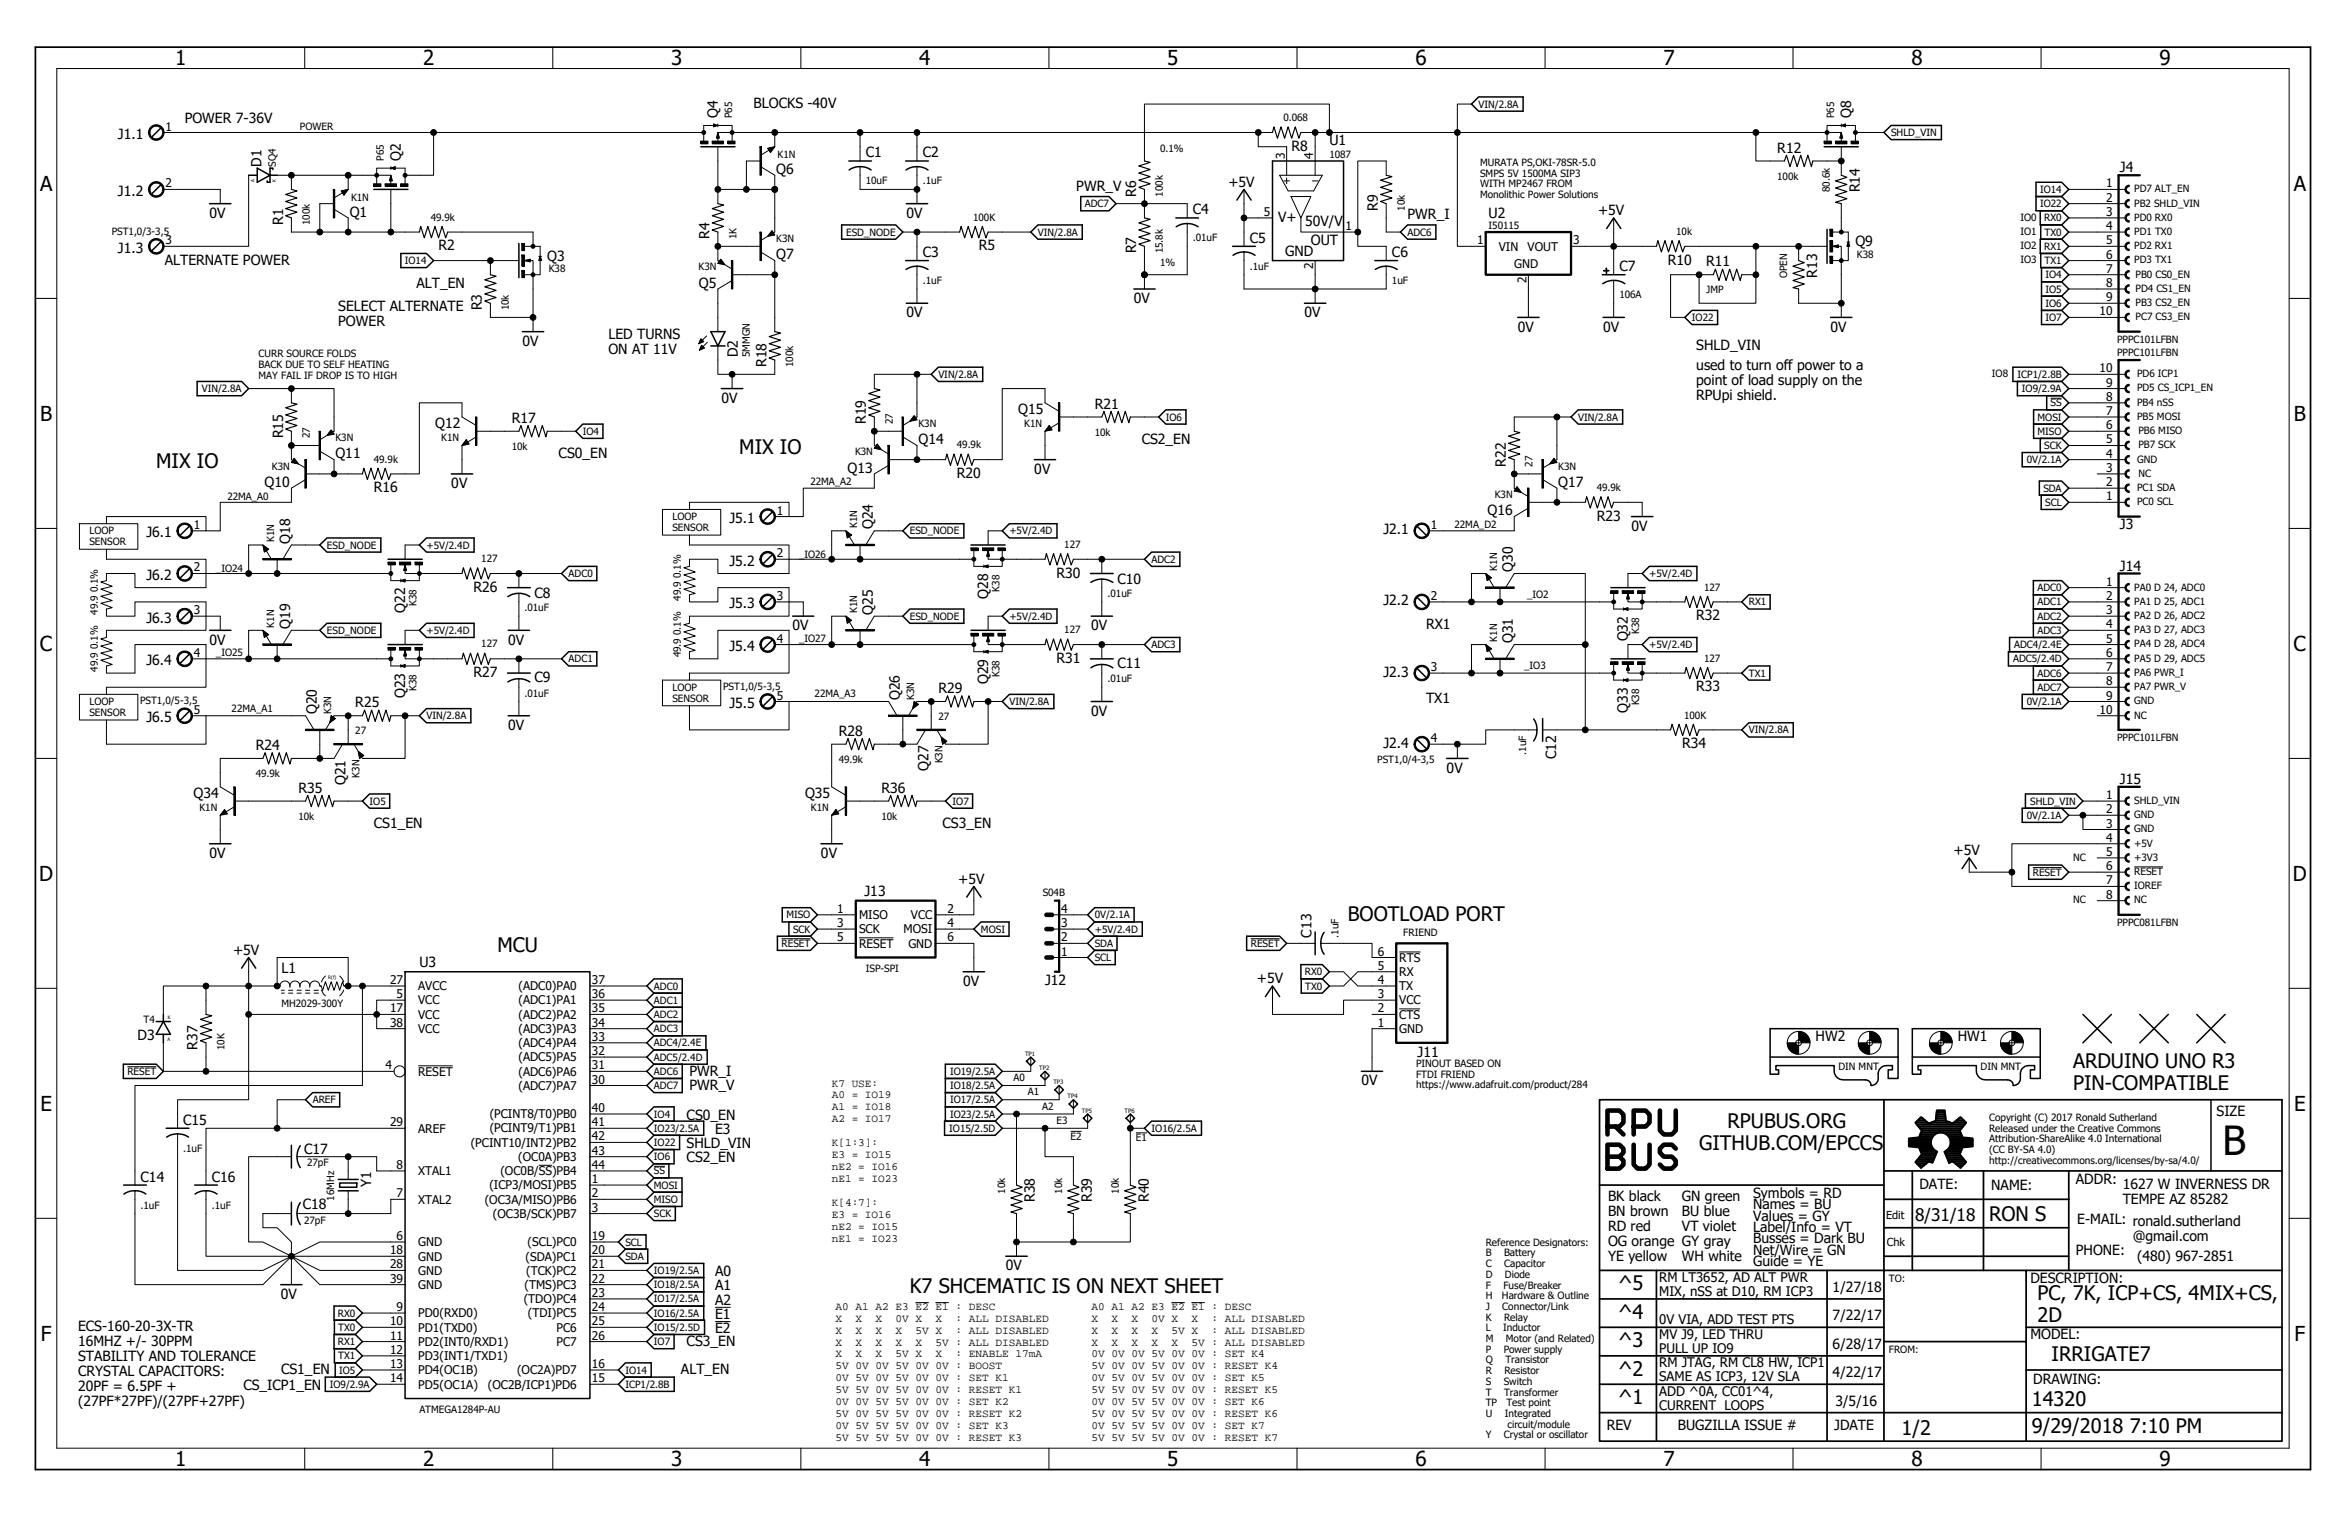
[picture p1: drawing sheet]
<svg xmlns="http://www.w3.org/2000/svg" width="432mm" height="279mm" viewBox="0 0 432 279" stroke-linecap="round" stroke-linejoin="round" font-family="sans-serif">
<defs><g id="words">
<text font-size="7.4" x="409.2" y="212.6">B</text>
<g font-size="3.8">
<text x="32.2" y="12">1</text>
<text x="77.9" y="12">2</text>
<text x="123.6" y="12">3</text>
<text x="169.3" y="12">4</text>
<text x="214.9" y="12">5</text>
<text x="260.6" y="12">6</text>
<text x="306.3" y="12">7</text>
<text x="352" y="12">8</text>
<text x="397.6" y="12">9</text>
<text x="7.4" y="35.1">A</text>
<text x="422.4" y="35.1">A</text>
<text x="7.4" y="77.4">B</text>
<text x="422.4" y="77.4">B</text>
<text x="7.3" y="119.8">C</text>
<text x="422.3" y="119.8">C</text>
<text x="7.2" y="162.1">D</text>
<text x="422.2" y="162.1">D</text>
<text x="7.4" y="204.4">E</text>
<text x="422.4" y="204.4">E</text>
<text x="7.5" y="246.7">F</text>
<text x="422.5" y="246.7">F</text>
<text x="32.2" y="269.9">1</text>
<text x="77.9" y="269.9">2</text>
<text x="123.6" y="269.9">3</text>
<text x="169.3" y="269.9">4</text>
<text x="214.9" y="269.9">5</text>
<text x="260.6" y="269.9">6</text>
<text x="306.3" y="269.9">7</text>
<text x="352" y="269.9">8</text>
<text x="397.6" y="269.9">9</text>
</g>
<g font-size="3.7">
<text x="136.1" y="83.6">MIX IO</text>
<text x="28.8" y="86.2">MIX IO</text>
<text x="248.2" y="169.4">BOOTLOAD PORT</text>
<text x="91.6" y="175.2">MCU</text>
<text x="381.7" y="196.7">ARDUINO UNO R3</text>
<text x="381.7" y="200.6">PIN-COMPATIBLE</text>
<text x="318.1" y="207.7">RPUBUS.ORG</text>
<text x="312.9" y="211.6">GITHUB.COM/EPCCS</text>
<text x="366.3" y="224.7">RON S</text>
<text x="167.5" y="238">K7 SHCEMATIC IS ON NEXT SHEET</text>
<text x="297.9" y="237.5">^5</text>
<text x="375.2" y="239.3">PC, 7K, ICP+CS, 4MIX+CS,</text>
<text x="297.9" y="242.7">^4</text>
<text x="375.2" y="243.3">2D</text>
<text x="297.9" y="248">^3</text>
<text x="377.8" y="250.6">IRRIGATE7</text>
<text x="297.9" y="253.2">^2</text>
<text x="297.9" y="258.4">^1</text>
<text x="374.1" y="258.9">14320</text>
<text x="374.1" y="263.8">9/29/2018 7:10 PM</text>
<text x="350.2" y="264.1">1/2</text>
</g>
<text font-size="3.2" x="352.7" y="224.7">8/31/18</text>
<g font-size="2.6">
<text x="34" y="22.6">POWER 7-36V</text>
<text x="132.2" y="21.8" transform="rotate(-90 132.2 21.8)">Q4</text>
<text x="138.7" y="19.9">BLOCKS -40V</text>
<text x="340.9" y="21.8" transform="rotate(-90 340.9 21.8)">Q8</text>
<text x="21.7" y="25.6">J1.1</text>
<text x="73.8" y="29.6" transform="rotate(-90 73.8 29.6)">Q2</text>
<text x="159.4" y="29">C1</text>
<text x="169.9" y="29">C2</text>
<text x="237.8" y="27.8">R8</text>
<text x="244.8" y="26.8">U1</text>
<text x="327.3" y="28.1">R12</text>
<text x="48.2" y="30.7" transform="rotate(-90 48.2 30.7)">D1</text>
<text x="142.9" y="32">Q6</text>
<text x="198.2" y="35.1">PWR_V</text>
<text x="226.2" y="34.4">+5V</text>
<text x="342.4" y="35.4" transform="rotate(-90 342.4 35.4)">R14</text>
<text x="390.4" y="31.7">J4</text>
<text x="21.7" y="36">J1.2</text>
<text x="38.6" y="40.1">0V</text>
<text x="52.1" y="41.4" transform="rotate(-90 52.1 41.4)">R1</text>
<text x="64.4" y="39.9">Q1</text>
<text x="166.9" y="40.1">0V</text>
<text x="209.2" y="36.2" transform="rotate(-90 209.2 36.2)">R6</text>
<text x="219.6" y="39.5">C4</text>
<text x="235.4" y="40.9">V+</text>
<text x="240.3" y="41.7">50V/V</text>
<text x="253.7" y="38.8" transform="rotate(-90 253.7 38.8)">R9</text>
<text x="259.2" y="40.4">PWR_I</text>
<text x="274.1" y="40.1">U2</text>
<text x="294.3" y="39.6">+5V</text>
<text x="21.7" y="46.5">J1.3</text>
<text x="80.7" y="46.1">R2</text>
<text x="100.8" y="48">Q3</text>
<text x="130.7" y="44" transform="rotate(-90 130.7 44)">R4</text>
<text x="142.9" y="47.7">Q7</text>
<text x="169.9" y="47.3">C3</text>
<text x="180.2" y="46.1">R5</text>
<text x="209.2" y="46.7" transform="rotate(-90 209.2 46.7)">R7</text>
<text x="230.1" y="44.7">C5</text>
<text x="236.7" y="47.2">GND</text>
<text x="241.4" y="45.1">OUT</text>
<text x="256.3" y="47.3">C6</text>
<text x="341.7" y="45.3">Q9</text>
<text x="30.4" y="48.7">ALTERNATE POWER</text>
<text x="76.7" y="52.9">ALT_EN</text>
<text x="128.7" y="52.9">Q5</text>
<text x="298.2" y="49.9">C7</text>
<text x="307.1" y="48.7">R10</text>
<text x="314.2" y="49">R11</text>
<text x="334.6" y="51.1" transform="rotate(-90 334.6 51.1)">R13</text>
<text x="62.3" y="57.3">SELECT ALTERNATE</text>
<text x="88.8" y="57.1" transform="rotate(-90 88.8 57.1)">R3</text>
<text x="166.9" y="58.4">0V</text>
<text x="208.8" y="55.8">0V</text>
<text x="240.2" y="58.4">0V</text>
<text x="62.3" y="60">POWER</text>
<text x="96.2" y="63.7">0V</text>
<text x="112" y="62.5">LED TURNS</text>
<text x="112" y="65.2">ON AT 11V</text>
<text x="135.9" y="65.8" transform="rotate(-90 135.9 65.8)">D2</text>
<text x="279.5" y="61">0V</text>
<text x="295.2" y="61">0V</text>
<text x="312.3" y="64.5">SHLD_VIN</text>
<text x="337.1" y="61">0V</text>
<text x="141.1" y="67.6" transform="rotate(-90 141.1 67.6)">R18</text>
<text x="312.3" y="68.1">used to turn off power to a</text>
<text x="312.3" y="70.9">point of load supply on the</text>
<text x="94.2" y="77.8">R17</text>
<text x="132.8" y="74.1">0V</text>
<text x="187.5" y="76.2">Q15</text>
<text x="201.6" y="75.2">R21</text>
<text x="312.3" y="73.6">RPUpi shield.</text>
<text x="52.1" y="80.7" transform="rotate(-90 52.1 80.7)">R15</text>
<text x="80.2" y="78.8">Q12</text>
<text x="159.4" y="78.1" transform="rotate(-90 159.4 78.1)">R19</text>
<text x="169.1" y="81.7">Q14</text>
<text x="210.2" y="81.7">CS2_EN</text>
<text x="48.7" y="89.6">Q10</text>
<text x="61.8" y="84.3">Q11</text>
<text x="83.1" y="89.9">0V</text>
<text x="102.9" y="84.3">CS0_EN</text>
<text x="156.1" y="87">Q13</text>
<text x="176.2" y="88">R20</text>
<text x="190.5" y="87.2">0V</text>
<text x="277.3" y="85.9" transform="rotate(-90 277.3 85.9)">R22</text>
<text x="286.9" y="89.6">Q17</text>
<text x="68.8" y="90.6">R16</text>
<text x="273.9" y="94.8">Q16</text>
<text x="294" y="95.8">R23</text>
<text x="27" y="98.9">J6.1</text>
<text x="53.4" y="100.1" transform="rotate(-90 53.4 100.1)">Q18</text>
<text x="134.3" y="96.3">J5.1</text>
<text x="160.7" y="97.4" transform="rotate(-90 160.7 97.4)">Q24</text>
<text x="254.7" y="98.4">J2.1</text>
<text x="300.4" y="97.7">0V</text>
<text x="390.4" y="97.5">J3</text>
<text x="27" y="106.7">J6.2</text>
<text x="134.3" y="104.1">J5.2</text>
<text x="194.5" y="106.3">R30</text>
<text x="205.8" y="107.5">C10</text>
<text x="278.6" y="105.3" transform="rotate(-90 278.6 105.3)">Q30</text>
<text x="390.4" y="105">J14</text>
<text x="74.6" y="112.8" transform="rotate(-90 74.6 112.8)">Q22</text>
<text x="87.2" y="108.9">R26</text>
<text x="98.4" y="110.1">C8</text>
<text x="134.3" y="112">J5.3</text>
<text x="160.7" y="113.1" transform="rotate(-90 160.7 113.1)">Q25</text>
<text x="181.9" y="110.2" transform="rotate(-90 181.9 110.2)">Q28</text>
<text x="254.7" y="111.4">J2.2</text>
<text x="27" y="114.6">J6.3</text>
<text x="38.6" y="118.6">0V</text>
<text x="53.4" y="115.8" transform="rotate(-90 53.4 115.8)">Q19</text>
<text x="93.6" y="118.6">0V</text>
<text x="134.3" y="119.8">J5.4</text>
<text x="145.9" y="116">0V</text>
<text x="200.9" y="116">0V</text>
<text x="262.6" y="115.8">RX1</text>
<text x="278.6" y="118.4" transform="rotate(-90 278.6 118.4)">Q31</text>
<text x="299.8" y="118.1" transform="rotate(-90 299.8 118.1)">Q32</text>
<text x="312.3" y="114.2">R32</text>
<text x="27" y="122.4">J6.4</text>
<text x="87.2" y="124.7">R27</text>
<text x="98.4" y="125.6">C9</text>
<text x="181.9" y="125.9" transform="rotate(-90 181.9 125.9)">Q29</text>
<text x="194.5" y="122">R31</text>
<text x="205.8" y="123">C11</text>
<text x="254.7" y="124.5">J2.3</text>
<text x="58.4" y="131.5" transform="rotate(-90 58.4 131.5)">Q20</text>
<text x="65.4" y="130.2">R25</text>
<text x="74.6" y="128.5" transform="rotate(-90 74.6 128.5)">Q23</text>
<text x="134.3" y="130.3">J5.5</text>
<text x="165.7" y="128.9" transform="rotate(-90 165.7 128.9)">Q26</text>
<text x="172.8" y="127.6">R29</text>
<text x="200.9" y="131.7">0V</text>
<text x="262.6" y="129.4">TX1</text>
<text x="299.8" y="131.1" transform="rotate(-90 299.8 131.1)">Q33</text>
<text x="312.3" y="127.3">R33</text>
<text x="27" y="132.9">J6.5</text>
<text x="93.6" y="134.3">0V</text>
<text x="154.5" y="135.4">R28</text>
<text x="254.7" y="137.6">J2.4</text>
<text x="309.7" y="137.7">R34</text>
<text x="47.1" y="138">R24</text>
<text x="170.9" y="141.9" transform="rotate(-90 170.9 141.9)">Q27</text>
<text x="266.4" y="142.2">0V</text>
<text x="286.6" y="139.8" transform="rotate(-90 286.6 139.8)">C12</text>
<text x="35.6" y="146.9">Q34</text>
<text x="54.9" y="145.9">R35</text>
<text x="63.6" y="144.5" transform="rotate(-90 63.6 144.5)">Q21</text>
<text x="148.2" y="146.9">Q35</text>
<text x="162.3" y="145.9">R36</text>
<text x="390.4" y="144.3">J15</text>
<text x="68.8" y="152.4">CS1_EN</text>
<text x="173.6" y="152.4">CS3_EN</text>
<text x="38.6" y="157.9">0V</text>
<text x="151.2" y="157.9">0V</text>
<text x="359.7" y="157.4">+5V</text>
<text x="159.2" y="165">J13</text>
<text x="176.4" y="162.6">+5V</text>
<text x="241.5" y="172.6" transform="rotate(-90 241.5 172.6)">C13</text>
<text x="42.9" y="175.7">+5V</text>
<text x="51.8" y="179.2">L1</text>
<text x="77.2" y="178.1">U3</text>
<text x="177.4" y="181.5">0V</text>
<text x="192.4" y="181.4">J12</text>
<text x="231.4" y="181">+5V</text>
<text x="25.3" y="191.4">D3</text>
<text x="334.3" y="191.6">HW2</text>
<text x="360.5" y="191.6">HW1</text>
<text x="36.4" y="193.3" transform="rotate(-90 36.4 193.3)">R37</text>
<text x="127" y="198">PWR_I</text>
<text x="261" y="194.6">J11</text>
<text x="127" y="200.6">PWR_V</text>
<text x="250.7" y="199.8">0V</text>
<text x="33.7" y="207">C15</text>
<text x="126.4" y="206.1">CS0_EN</text>
<text x="131.7" y="208.7">E3</text>
<text x="408.2" y="205.4">SIZE</text>
<text x="56" y="212.5">C17</text>
<text x="126.4" y="213.9">CS2_EN</text>
<text x="126.4" y="211.3">SHLD_VIN</text>
<text x="25.9" y="217.5">C14</text>
<text x="39" y="217.5">C16</text>
<text x="68.3" y="218.4" transform="rotate(-90 68.3 218.4)">Y1</text>
<text x="190.6" y="221.3" transform="rotate(-90 190.6 221.3)">R38</text>
<text x="201" y="221.3" transform="rotate(-90 201 221.3)">R39</text>
<text x="211.5" y="221.3" transform="rotate(-90 211.5 221.3)">R40</text>
<text x="296.1" y="221">BK black</text>
<text x="309.7" y="221">GN green</text>
<text x="322.8" y="220.5">Symbols = RD</text>
<text x="353.4" y="218.8">DATE:</text>
<text x="366.7" y="219.1">NAME:</text>
<text x="382.2" y="217.9">ADDR:</text>
<text x="390.9" y="218.8">1627 W INVERNESS DR</text>
<text x="390.9" y="221.5">TEMPE AZ 85282</text>
<text x="55.8" y="222.4">C18</text>
<text x="296.1" y="223.8">BN brown</text>
<text x="296.1" y="226.5">RD red</text>
<text x="309.7" y="223.8">BU blue</text>
<text x="309.7" y="226.5">VT violet</text>
<text x="322.8" y="226.8">Label/Info = VT</text>
<text x="322.8" y="224.7">Values = GY</text>
<text x="322.8" y="222.6">Names = BU</text>
<text x="382.5" y="225.3">E-MAIL: ronald.sutherland</text>
<text x="185.2" y="233.8">0V</text>
<text x="296.1" y="229.3">OG orange GY gray</text>
<text x="296.1" y="232">YE yellow</text>
<text x="309.7" y="232">WH white</text>
<text x="322.8" y="233">Guide = YE</text>
<text x="322.8" y="228.9">Busses = Dark BU</text>
<text x="322.8" y="230.9">Net/Wire = GN</text>
<text x="382.2" y="230.9">PHONE:</text>
<text x="392.7" y="228.3">@gmail.com</text>
<text x="393.5" y="232">(480) 967-2851</text>
<text x="51.7" y="239.1">0V</text>
<text x="131.7" y="234.9">A0</text>
<text x="131.7" y="237.5">A1</text>
<text x="337.5" y="237.8">1/27/18</text>
<text x="373.9" y="236.1">DESCRIPTION:</text>
<text x="14.4" y="244.9">ECS-160-20-3X-TR</text>
<text x="131.7" y="245.4">E2</text>
<text x="131.7" y="240.1">A2</text>
<text x="131.7" y="242.7">E1</text>
<text x="337.5" y="243">7/22/17</text>
<text x="14.4" y="247.7">16MHZ +/- 30PPM</text>
<text x="14.4" y="250.4">STABILITY AND TOLERANCE</text>
<text x="126.4" y="247.7">CS3_EN</text>
<text x="337.5" y="248.2">6/28/17</text>
<text x="373.9" y="246.5">MODEL:</text>
<text x="14.4" y="253.2">CRYSTAL CAPACITORS:</text>
<text x="14.4" y="255.9">20PF = 6.5PF +</text>
<text x="44.8" y="255.8">CS_ICP1_EN</text>
<text x="51.8" y="253">CS1_EN</text>
<text x="125.4" y="252.9">ALT_EN</text>
<text x="337.5" y="253.5">4/22/17</text>
<text x="374.4" y="254.7">DRAWING:</text>
<text x="14.4" y="258.7">(27PF*27PF)/(27PF+27PF)</text>
<text x="295.8" y="263.3">REV</text>
<text x="308.9" y="263.3">BUGZILLA ISSUE #</text>
<text x="337.7" y="263.3">JDATE</text>
<text x="338" y="258.7">3/5/16</text>
</g>
<g font-size="2.4">
<text x="305.5" y="236">RM LT3652, AD ALT PWR</text>
<text x="305.5" y="238.5">MIX, nSS at D10, RM ICP3</text>
<text x="305.5" y="243.8">0V VIA, ADD TEST PTS</text>
<text x="305.5" y="251.7">RM JTAG, RM CL8 HW, ICP1</text>
<text x="305.5" y="246.4">MV J9, LED THRU</text>
<text x="305.5" y="249">PULL UP IO9</text>
<text x="305.5" y="256.9">ADD ^0A, CC01^4,</text>
<text x="305.5" y="254.3">SAME AS ICP3, 12V SLA</text>
<text x="305.5" y="259.5">CURRENT LOOPS</text>
</g>
<g font-size="2.2">
<text x="30.5" y="24">1</text>
<text x="236.6" y="29.3" transform="rotate(-90 236.6 29.3)">3</text>
<text x="241.8" y="29.3" transform="rotate(-90 241.8 29.3)">4</text>
<text x="30.5" y="34.5">2</text>
<text x="387.8" y="34.5">1</text>
<text x="232.7" y="39.7">5</text>
<text x="387.8" y="37.1">2</text>
<text x="387.8" y="39.7">3</text>
<text x="30.5" y="45">3</text>
<text x="247.8" y="42.4">1</text>
<text x="272" y="45">1</text>
<text x="276" y="46.1">VIN</text>
<text x="281.3" y="46.1">VOUT</text>
<text x="289.7" y="45">3</text>
<text x="387.8" y="42.4">4</text>
<text x="387.8" y="45">5</text>
<text x="387.8" y="47.6">6</text>
<text x="241.8" y="49.5" transform="rotate(-90 241.8 49.5)">2</text>
<text x="278.8" y="49.3">GND</text>
<text x="281.1" y="52.2" transform="rotate(-90 281.1 52.2)">2</text>
<text x="387.8" y="50.2">7</text>
<text x="387.8" y="52.8">8</text>
<text x="386.6" y="58.1">10</text>
<text x="387.8" y="55.4">9</text>
<text x="386.6" y="68.5">10</text>
<text x="387.8" y="71.2">9</text>
<text x="387.8" y="76.4">7</text>
<text x="387.8" y="73.8">8</text>
<text x="387.8" y="81.6">5</text>
<text x="387.8" y="79">6</text>
<text x="387.8" y="89.5">2</text>
<text x="387.8" y="86.9">3</text>
<text x="387.8" y="84.2">4</text>
<text x="143" y="94.7">1</text>
<text x="387.8" y="92.1">1</text>
<text x="35.7" y="97.3">1</text>
<text x="263.5" y="97.3">1</text>
<text x="35.7" y="105.2">2</text>
<text x="143" y="102.6">2</text>
<text x="387.8" y="107.8">1</text>
<text x="35.7" y="113.1">3</text>
<text x="143" y="110.4">3</text>
<text x="263.5" y="110.4">2</text>
<text x="387.8" y="110.4">2</text>
<text x="387.8" y="113.1">3</text>
<text x="143" y="118.3">4</text>
<text x="387.8" y="115.7">4</text>
<text x="387.8" y="118.3">5</text>
<text x="35.7" y="120.9">4</text>
<text x="263.5" y="123.5">3</text>
<text x="387.8" y="120.9">6</text>
<text x="387.8" y="123.5">7</text>
<text x="35.7" y="131.4">5</text>
<text x="143" y="128.8">5</text>
<text x="386.6" y="131.4">10</text>
<text x="387.8" y="126.1">8</text>
<text x="387.8" y="128.8">9</text>
<text x="263.5" y="136.6">4</text>
<text x="387.8" y="147.1">1</text>
<text x="387.8" y="149.7">2</text>
<text x="387.8" y="152.3">3</text>
<text x="387.8" y="154.9">4</text>
<text x="387.8" y="157.5">5</text>
<text x="387.8" y="160.2">6</text>
<text x="387.8" y="162.8">7</text>
<text x="387.8" y="165.4">8</text>
<text x="154.2" y="173.2">5</text>
<text x="154.2" y="168">1</text>
<text x="154.2" y="170.6">3</text>
<text x="158.2" y="169.2">MISO</text>
<text x="158.2" y="171.8">SCK</text>
<text x="166.4" y="171.8">MOSI</text>
<text x="167.7" y="169.2">VCC</text>
<text x="174.5" y="173.2">6</text>
<text x="174.5" y="168">2</text>
<text x="174.5" y="170.6">4</text>
<text x="195.4" y="173.2">2</text>
<text x="195.4" y="170.6">3</text>
<text x="195.4" y="168">4</text>
<text x="158.2" y="174.4">RESET</text>
<text x="167.3" y="174.4">GND</text>
<text x="195.4" y="175.9">1</text>
<text x="253.7" y="175.9">6</text>
<text x="253.7" y="178.5">5</text>
<text x="257.7" y="177">RTS</text>
<text x="257.7" y="179.6">RX</text>
<text x="71.8" y="181.1">27</text>
<text x="73" y="183.7">5</text>
<text x="77" y="184.9">VCC</text>
<text x="77" y="182.3">AVCC</text>
<text x="95.5" y="182.3">(ADC0)PA0</text>
<text x="95.5" y="184.9">(ADC1)PA1</text>
<text x="109" y="181.1">37</text>
<text x="109" y="183.7">36</text>
<text x="253.7" y="181.1">4</text>
<text x="253.7" y="183.7">3</text>
<text x="257.7" y="182.3">TX</text>
<text x="257.7" y="184.9">VCC</text>
<text x="71.8" y="186.4">17</text>
<text x="71.8" y="189">38</text>
<text x="77" y="187.5">VCC</text>
<text x="77" y="190.1">VCC</text>
<text x="95.5" y="187.5">(ADC2)PA2</text>
<text x="95.5" y="190.1">(ADC3)PA3</text>
<text x="109" y="186.4">35</text>
<text x="109" y="189">34</text>
<text x="109" y="191.6">33</text>
<text x="253.7" y="186.4">2</text>
<text x="253.7" y="189">1</text>
<text x="257.7" y="187.5">CTS</text>
<text x="257.7" y="190.1">GND</text>
<text x="71" y="196.8">4</text>
<text x="77" y="198">RESET</text>
<text x="95.5" y="192.7">(ADC4)PA4</text>
<text x="95.5" y="195.3">(ADC5)PA5</text>
<text x="95.5" y="198">(ADC6)PA6</text>
<text x="109" y="194.2">32</text>
<text x="109" y="196.8">31</text>
<text x="95.5" y="200.6">(ADC7)PA7</text>
<text x="109" y="199.4">30</text>
<text x="71.8" y="207.3">29</text>
<text x="77" y="208.4">AREF</text>
<text x="90.2" y="205.8">(PCINT8/T0)PB0</text>
<text x="90.2" y="208.4">(PCINT9/T1)PB1</text>
<text x="109" y="204.7">40</text>
<text x="109" y="207.3">41</text>
<text x="109" y="209.9">42</text>
<text x="73" y="215.1">8</text>
<text x="86.7" y="211.1">(PCINT10/INT2)PB2</text>
<text x="95.4" y="213.7">(OC0A)PB3</text>
<text x="109" y="215.1">44</text>
<text x="109" y="212.5">43</text>
<text x="73" y="220.4">7</text>
<text x="77" y="216.3">XTAL1</text>
<text x="77" y="221.5">XTAL2</text>
<text x="89.3" y="221.5">(OC3A/MISO)PB6</text>
<text x="90.1" y="218.9">(ICP3/MOSI)PB5</text>
<text x="92.1" y="216.3">(OC0B/SS)PB4</text>
<text x="109" y="220.4">2</text>
<text x="109" y="217.8">1</text>
<text x="90.8" y="224.2">(OC3B/SCK)PB7</text>
<text x="109" y="223">3</text>
<text x="71.8" y="230.8">18</text>
<text x="71.8" y="233.5">28</text>
<text x="73" y="228.2">6</text>
<text x="77" y="229.4">GND</text>
<text x="77" y="232">GND</text>
<text x="96.8" y="232">(SDA)PC1</text>
<text x="97.2" y="229.4">(SCL)PC0</text>
<text x="109" y="228.2">19</text>
<text x="109" y="230.8">20</text>
<text x="109" y="233.5">21</text>
<text x="71.8" y="236.1">39</text>
<text x="77" y="234.6">GND</text>
<text x="77" y="237.2">GND</text>
<text x="96.4" y="239.9">(TDO)PC4</text>
<text x="96.6" y="237.2">(TMS)PC3</text>
<text x="96.9" y="234.6">(TCK)PC2</text>
<text x="109" y="238.7">23</text>
<text x="109" y="236.1">22</text>
<text x="71.8" y="243.9">10</text>
<text x="73" y="241.3">9</text>
<text x="77" y="242.5">PD0(RXD0)</text>
<text x="77" y="245.1">PD1(TXD0)</text>
<text x="97.2" y="242.5">(TDI)PC5</text>
<text x="102.5" y="245.1">PC6</text>
<text x="109" y="243.9">25</text>
<text x="109" y="241.3">24</text>
<text x="71.8" y="246.6">11</text>
<text x="71.8" y="249.2">12</text>
<text x="71.8" y="251.8">13</text>
<text x="77" y="247.7">PD2(INT0/RXD1)</text>
<text x="77" y="250.3">PD3(INT1/TXD1)</text>
<text x="102.5" y="247.7">PC7</text>
<text x="109" y="246.6">26</text>
<text x="109" y="251.8">16</text>
<text x="71.8" y="254.4">14</text>
<text x="77" y="252.9">PD4(OC1B)</text>
<text x="77" y="255.6">PD5(OC1A)</text>
<text x="89.8" y="255.6">(OC2B/ICP1)PD6</text>
<text x="95.2" y="252.9">(OC2A)PD7</text>
<text x="109" y="254.4">15</text>
</g>
<g font-size="2.1">
<text x="153.1" y="200">K7 USE:</text>
<text x="153.1" y="202.2">A0 = IO19</text>
<text x="153.1" y="204.4">A1 = IO18</text>
<text x="153.1" y="206.6">A2 = IO17</text>
<text x="153.1" y="211">K[1:3]:</text>
<text x="153.1" y="213.2">E3 = IO15</text>
<text x="153.1" y="215.4">nE2 = IO16</text>
<text x="153.1" y="217.6">nE1 = IO23</text>
<text x="153.1" y="222">K[4:7]:</text>
<text x="153.1" y="224.2">E3 = IO16</text>
<text x="153.1" y="226.4">nE2 = IO15</text>
<text x="153.1" y="228.6">nE1 = IO23</text>
<text x="153.8" y="241">A0 A1 A2 E3 E2 E1 : DESC</text>
<text x="153.8" y="243.2">X</text>
<text x="153.8" y="245.4">X</text>
<text x="157.5" y="243.2">X</text>
<text x="157.5" y="245.4">X</text>
<text x="161.2" y="243.2">X</text>
<text x="161.2" y="245.4">X</text>
<text x="164.9" y="243.2">0V X</text>
<text x="164.9" y="245.4">X</text>
<text x="168.6" y="245.4">5V X</text>
<text x="172.2" y="243.2">X</text>
<text x="175.9" y="243.2">: ALL DISABLED</text>
<text x="175.9" y="245.4">: ALL DISABLED</text>
<text x="201" y="241">A0 A1 A2 E3 E2 E1 : DESC</text>
<text x="201" y="243.2">X</text>
<text x="201" y="245.4">X</text>
<text x="204.7" y="243.2">X</text>
<text x="204.7" y="245.4">X</text>
<text x="208.3" y="243.2">X</text>
<text x="208.3" y="245.4">X</text>
<text x="212" y="243.2">0V X</text>
<text x="212" y="245.4">X</text>
<text x="215.7" y="245.4">5V X</text>
<text x="219.4" y="243.2">X</text>
<text x="223.1" y="243.2">: ALL DISABLED</text>
<text x="223.1" y="245.4">: ALL DISABLED</text>
<text x="153.8" y="247.7">X</text>
<text x="153.8" y="249.9">X</text>
<text x="157.5" y="247.7">X</text>
<text x="157.5" y="249.9">X</text>
<text x="161.2" y="247.7">X</text>
<text x="161.2" y="249.9">X</text>
<text x="164.9" y="247.7">X</text>
<text x="164.9" y="249.9">5V X</text>
<text x="168.6" y="247.7">X</text>
<text x="172.2" y="247.7">5V : ALL DISABLED</text>
<text x="172.2" y="249.9">X</text>
<text x="175.9" y="249.9">: ENABLE 17mA</text>
<text x="201" y="247.7">X</text>
<text x="201" y="249.9">0V 0V 0V 5V 0V 0V : SET K4</text>
<text x="204.7" y="247.7">X</text>
<text x="208.3" y="247.7">X</text>
<text x="212" y="247.7">X</text>
<text x="215.7" y="247.7">X</text>
<text x="219.4" y="247.7">5V : ALL DISABLED</text>
<text x="153.8" y="252.1">5V 0V 0V 5V 0V 0V : BOOST</text>
<text x="153.8" y="254.3">0V 5V 0V 5V 0V 0V : SET K1</text>
<text x="153.8" y="256.5">5V 5V 0V 5V 0V 0V : RESET K1</text>
<text x="201" y="252.1">5V 0V 0V 5V 0V 0V : RESET K4</text>
<text x="201" y="254.3">0V 5V 0V 5V 0V 0V : SET K5</text>
<text x="201" y="256.5">5V 5V 0V 5V 0V 0V : RESET K5</text>
<text x="153.8" y="258.7">0V 0V 5V 5V 0V 0V : SET K2</text>
<text x="153.8" y="260.9">5V 0V 5V 5V 0V 0V : RESET K2</text>
<text x="153.8" y="263.1">0V 5V 5V 5V 0V 0V : SET K3</text>
<text x="201" y="258.7">0V 0V 5V 5V 0V 0V : SET K6</text>
<text x="201" y="260.9">5V 0V 5V 5V 0V 0V : RESET K6</text>
<text x="201" y="263.1">0V 5V 5V 5V 0V 0V : SET K7</text>
<text x="153.8" y="265.3">5V 5V 5V 5V 0V 0V : RESET K3</text>
<text x="201" y="265.3">5V 5V 5V 5V 0V 0V : RESET K7</text>
</g>
<g font-size="2">
<text x="347.3" y="224.3">Edit</text>
<text x="347.4" y="229.3">Chk</text>
</g>
<g font-size="1.8">
<text x="55.2" y="23.9">POWER</text>
<text x="134.8" y="21.8" transform="rotate(-90 134.8 21.8)">P65</text>
<text x="236.3" y="22.3">0.068</text>
<text x="272.3" y="19.8">VIN/2.8A</text>
<text x="337.7" y="21.8" transform="rotate(-90 337.7 21.8)">P65</text>
<text x="70.7" y="29.6" transform="rotate(-90 70.7 29.6)">P65</text>
<text x="143.2" y="29.1">K1N</text>
<text x="213.6" y="28.1">0.1%</text>
<text x="244.8" y="29.1">1087</text>
<text x="348.2" y="25">SHLD_VIN</text>
<text x="50.8" y="30.7" transform="rotate(-90 50.8 30.7)">SQ4</text>
<text x="159.4" y="34">10uF</text>
<text x="169.9" y="34">.1uF</text>
<text x="272.5" y="30.5">MURATA PS,OKI-78SR-5.0</text>
<text x="272.5" y="32.5">SMPS 5V 1500MA SIP3</text>
<text x="272.5" y="34.5">WITH MP2467 FROM</text>
<text x="327.3" y="33">100k</text>
<text x="337" y="35.4" transform="rotate(-90 337 35.4)">80.6k</text>
<text x="375.6" y="35.5">IO14</text>
<text x="393" y="35.4">PD7 ALT_EN</text>
<text x="57" y="41.4" transform="rotate(-90 57 41.4)">100k</text>
<text x="64.6" y="37">K1N</text>
<text x="79.3" y="40.6">49.9k</text>
<text x="179.2" y="40.6">100K</text>
<text x="199.7" y="38.1">ADC7</text>
<text x="214.1" y="36.2" transform="rotate(-90 214.1 36.2)">100k</text>
<text x="258.7" y="38.8" transform="rotate(-90 258.7 38.8)">10k</text>
<text x="272.5" y="36.4">Monolithic Power Solutions</text>
<text x="372" y="40.6">IO0</text>
<text x="375.6" y="38.1">IO22</text>
<text x="376.4" y="40.8">RX0</text>
<text x="393" y="40.6">PD0 RX0</text>
<text x="393" y="38">PB2 SHLD_VIN</text>
<text x="20.6" y="43.2">PST1,0/3-3,5</text>
<text x="135.6" y="44" transform="rotate(-90 135.6 44)">1K</text>
<text x="142.9" y="44.6">K3N</text>
<text x="155.8" y="43.4">ESD_NODE</text>
<text x="191.1" y="43.4">VIN/2.8A</text>
<text x="214.1" y="46.7" transform="rotate(-90 214.1 46.7)">15.8k</text>
<text x="219.6" y="44.4">.01uF</text>
<text x="259.2" y="43.4">ADC6</text>
<text x="274.1" y="42.2">I50115</text>
<text x="308.7" y="43.2">10k</text>
<text x="341.9" y="47.4">K38</text>
<text x="372" y="43.2">IO1</text>
<text x="372" y="45.9">IO2</text>
<text x="376.4" y="46">RX1</text>
<text x="376.5" y="43.4">TX0</text>
<text x="393" y="43.2">PD1 TX0</text>
<text x="393" y="45.9">PD2 RX1</text>
<text x="74.5" y="48.6">IO14</text>
<text x="101" y="50.1">K38</text>
<text x="128.6" y="49.8">K3N</text>
<text x="169.9" y="52.3">.1uF</text>
<text x="213.6" y="49">1%</text>
<text x="230.1" y="49.7">.1uF</text>
<text x="256.3" y="52.3">1uF</text>
<text x="314.2" y="54">JMP</text>
<text x="329.1" y="51.2" transform="rotate(-90 329.1 51.2)">OPEN</text>
<text x="372" y="48.5">IO3</text>
<text x="376.5" y="48.6">TX1</text>
<text x="376.6" y="51.2">IO4</text>
<text x="376.6" y="53.8">IO5</text>
<text x="393" y="48.5">PD3 TX1</text>
<text x="393.2" y="53.7">PD4 CS1_EN</text>
<text x="393.2" y="51.1">PB0 CS0_EN</text>
<text x="93.7" y="57.1" transform="rotate(-90 93.7 57.1)">10k</text>
<text x="298.2" y="54.9">106A</text>
<text x="311.6" y="59.1">IO22</text>
<text x="376.6" y="56.5">IO6</text>
<text x="376.6" y="59.1">IO7</text>
<text x="393.2" y="56.3">PB3 CS2_EN</text>
<text x="393.2" y="58.9">PC7 CS3_EN</text>
<text x="47.6" y="65.7">CURR SOURCE FOLDS</text>
<text x="138.1" y="65.8" transform="rotate(-90 138.1 65.8)">5MMGN</text>
<text x="389.8" y="65.5">PPPC101LFBN</text>
<text x="389.8" y="63.1">PPPC101LFBN</text>
<text x="47.6" y="67.7">BACK DUE TO SELF HEATING</text>
<text x="47.6" y="69.7">MAY FAIL IF DROP IS TO HIGH</text>
<text x="146.1" y="67.6" transform="rotate(-90 146.1 67.6)">100k</text>
<text x="172.8" y="69.6">VIN/2.8A</text>
<text x="366.8" y="69.4">IO8</text>
<text x="371.5" y="69.6">ICP1/2.8B</text>
<text x="393.5" y="69.4">PD6 ICP1</text>
<text x="37.1" y="72.2">VIN/2.8A</text>
<text x="214.7" y="77.4">IO6</text>
<text x="290.6" y="77.4">VIN/2.8A</text>
<text x="372.3" y="72.2">IO9/2.9A</text>
<text x="375.2" y="77.4">MOSI</text>
<text x="377.6" y="74.8">SS</text>
<text x="393.5" y="72.1">PD5 CS_ICP1_EN</text>
<text x="393.5" y="74.7">PB4 nSS</text>
<text x="393.5" y="77.3">PB5 MOSI</text>
<text x="57" y="80.7" transform="rotate(-90 57 80.7)">27</text>
<text x="61.8" y="81.2">K3N</text>
<text x="81.2" y="81.2">K1N</text>
<text x="94.2" y="82.8">10k</text>
<text x="107.3" y="80">IO4</text>
<text x="157.4" y="83.8">K3N</text>
<text x="164.4" y="78.1" transform="rotate(-90 164.4 78.1)">27</text>
<text x="169.1" y="78.6">K3N</text>
<text x="176.2" y="82.5">49.9k</text>
<text x="188.6" y="78.6">K1N</text>
<text x="201.6" y="80.2">10k</text>
<text x="375.2" y="80">MISO</text>
<text x="376.4" y="82.7">SCK</text>
<text x="393.8" y="79.9">PB6 MISO</text>
<text x="393.8" y="82.5">PB7 SCK</text>
<text x="50.1" y="86.4">K3N</text>
<text x="68.8" y="85.1">49.9k</text>
<text x="149.2" y="89.3">22MA_A2</text>
<text x="282.2" y="85.9" transform="rotate(-90 282.2 85.9)">27</text>
<text x="286.9" y="86.4">K3N</text>
<text x="373.2" y="85.3">0V/2.1A</text>
<text x="393.5" y="85.1">GND</text>
<text x="393.8" y="87.8">NC</text>
<text x="41.9" y="91.9">22MA_A0</text>
<text x="123.8" y="95.7">LOOP</text>
<text x="275.3" y="91.7">K3N</text>
<text x="294" y="90.4">49.9k</text>
<text x="376.3" y="90.5">SDA</text>
<text x="376.6" y="93.1">SCL</text>
<text x="393.5" y="90.4">PC1 SDA</text>
<text x="393.5" y="93">PC0 SCL</text>
<text x="16.5" y="98.3">LOOP</text>
<text x="16.5" y="100.3">SENSOR</text>
<text x="50.5" y="99.8" transform="rotate(-90 50.5 99.8)">K1N</text>
<text x="60.2" y="101">ESD_NODE</text>
<text x="78.5" y="101">+5V/2.4D</text>
<text x="123.8" y="97.7">SENSOR</text>
<text x="157.9" y="97.2" transform="rotate(-90 157.9 97.2)">K1N</text>
<text x="167.5" y="98.4">ESD_NODE</text>
<text x="185.9" y="98.4">+5V/2.4D</text>
<text x="196" y="100.8">127</text>
<text x="267.8" y="97.2">22MA_D2</text>
<text x="39.8" y="105.3">_IO24</text>
<text x="88.6" y="103.5">127</text>
<text x="104.7" y="106.2">ADC0</text>
<text x="147.1" y="102.7">_IO26</text>
<text x="212" y="103.6">ADC2</text>
<text x="275.7" y="105" transform="rotate(-90 275.7 105)">K1N</text>
<text x="303.7" y="106.2">+5V/2.4D</text>
<text x="18" y="113.1" transform="rotate(-90 18 113.1)">49.9 0.1%</text>
<text x="76.7" y="111.5" transform="rotate(-90 76.7 111.5)">K38</text>
<text x="96.6" y="112.5">.01uF</text>
<text x="125.4" y="110.5" transform="rotate(-90 125.4 110.5)">49.9 0.1%</text>
<text x="157.9" y="112.9" transform="rotate(-90 157.9 112.9)">K1N</text>
<text x="184" y="108.9" transform="rotate(-90 184 108.9)">K38</text>
<text x="203.9" y="109.9">.01uF</text>
<text x="281.2" y="110">_IO2</text>
<text x="313.8" y="108.7">127</text>
<text x="322" y="111.4">RX1</text>
<text x="375.2" y="108.8">ADC0</text>
<text x="375.2" y="111.4">ADC1</text>
<text x="393" y="113.9">PA2 D 26, ADC2</text>
<text x="393" y="111.3">PA1 D 25, ADC1</text>
<text x="393" y="108.7">PA0 D 24, ADC0</text>
<text x="50.5" y="115.5" transform="rotate(-90 50.5 115.5)">K1N</text>
<text x="60.2" y="116.7">ESD_NODE</text>
<text x="78.5" y="116.7">+5V/2.4D</text>
<text x="88.6" y="119.2">127</text>
<text x="147.1" y="118.1">_IO27</text>
<text x="167.5" y="114.1">ESD_NODE</text>
<text x="185.9" y="114.1">+5V/2.4D</text>
<text x="196" y="116.5">127</text>
<text x="212" y="119.3">ADC3</text>
<text x="275.7" y="118.1" transform="rotate(-90 275.7 118.1)">K1N</text>
<text x="301.9" y="116.7" transform="rotate(-90 301.9 116.7)">K38</text>
<text x="303.7" y="119.3">+5V/2.4D</text>
<text x="370.9" y="119.3">ADC4/2.4E</text>
<text x="375.2" y="114.1">ADC2</text>
<text x="375.2" y="116.7">ADC3</text>
<text x="393" y="116.5">PA3 D 27, ADC3</text>
<text x="393" y="119.2">PA4 D 28, ADC4</text>
<text x="18" y="123.6" transform="rotate(-90 18 123.6)">49.9 0.1%</text>
<text x="39.8" y="120.7">_IO25</text>
<text x="104.7" y="121.9">ADC1</text>
<text x="125.4" y="121" transform="rotate(-90 125.4 121)">49.9 0.1%</text>
<text x="184" y="124.6" transform="rotate(-90 184 124.6)">K38</text>
<text x="203.9" y="125.6">.01uF</text>
<text x="280.6" y="123.1">_IO3</text>
<text x="313.8" y="121.8">127</text>
<text x="322" y="124.5">TX1</text>
<text x="370.7" y="121.9">ADC5/2.4D</text>
<text x="375.2" y="124.5">ADC6</text>
<text x="393" y="121.8">PA5 D 29, ADC5</text>
<text x="393" y="124.4">PA6 PWR_I</text>
<text x="16.5" y="129.8">LOOP</text>
<text x="16.5" y="131.7">SENSOR</text>
<text x="25.8" y="129.6">PST1,0/5-3,5</text>
<text x="42.7" y="131">22MA_A1</text>
<text x="61" y="131.5" transform="rotate(-90 61 131.5)">K3N</text>
<text x="76.7" y="127.2" transform="rotate(-90 76.7 127.2)">K38</text>
<text x="96.6" y="128.2">.01uF</text>
<text x="123.8" y="127.1">LOOP</text>
<text x="123.8" y="129.1">SENSOR</text>
<text x="133.2" y="127">PST1,0/5-3,5</text>
<text x="150" y="128.3">22MA_A3</text>
<text x="168.3" y="128.9" transform="rotate(-90 168.3 128.9)">K3N</text>
<text x="185.9" y="129.8">VIN/2.8A</text>
<text x="301.9" y="129.8" transform="rotate(-90 301.9 129.8)">K38</text>
<text x="373.2" y="129.8">0V/2.1A</text>
<text x="375.2" y="127.1">ADC7</text>
<text x="393" y="127">PA7 PWR_V</text>
<text x="393" y="129.6">GND</text>
<text x="65.4" y="135.1">27</text>
<text x="78.5" y="132.4">VIN/2.8A</text>
<text x="172.8" y="132.5">27</text>
<text x="310.1" y="132.3">100K</text>
<text x="322" y="135">VIN/2.8A</text>
<text x="389.8" y="136.4">PPPC101LFBN</text>
<text x="393" y="132.2">NC</text>
<text x="47.1" y="143">49.9k</text>
<text x="66.2" y="143.2" transform="rotate(-90 66.2 143.2)">K3N</text>
<text x="154.5" y="140.4">49.9k</text>
<text x="173.6" y="140.5" transform="rotate(-90 173.6 140.5)">K3N</text>
<text x="253.6" y="140.4">PST1,0/4-3,5</text>
<text x="281.1" y="138.9" transform="rotate(-90 281.1 138.9)">.1uF</text>
<text x="36.7" y="149.3">K1N</text>
<text x="68.1" y="148.1">IO5</text>
<text x="149.3" y="149.3">K1N</text>
<text x="175.4" y="148.1">IO7</text>
<text x="373.8" y="148.1">SHLD_VIN</text>
<text x="393" y="148">SHLD_VIN</text>
<text x="54.9" y="150.9">10k</text>
<text x="162.3" y="150.9">10k</text>
<text x="373.2" y="150.7">0V/2.1A</text>
<text x="393" y="155.8">+5V</text>
<text x="393" y="150.6">GND</text>
<text x="393" y="153.2">GND</text>
<text x="374.3" y="161.2">RESET</text>
<text x="381.7" y="158.4">NC</text>
<text x="393" y="158.4">+3V3</text>
<text x="393" y="161.1">RESET</text>
<text x="192" y="165">S04B</text>
<text x="381.7" y="166.3">NC</text>
<text x="393" y="163.7">IOREF</text>
<text x="393" y="166.3">NC</text>
<text x="144.8" y="169">MISO</text>
<text x="146" y="171.7">SCK</text>
<text x="180.6" y="171.7">MOSI</text>
<text x="201.6" y="171.7">+5V/2.4D</text>
<text x="201.6" y="169">0V/2.1A</text>
<text x="246.5" y="172.6" transform="rotate(-90 246.5 172.6)">.1uF</text>
<text x="258.4" y="172.3">FRIEND</text>
<text x="389.8" y="170.5">PPPC081LFBN</text>
<text x="143.9" y="174.3">RESET</text>
<text x="159.4" y="178.9">ISP-SPI</text>
<text x="201.6" y="174.3">SDA</text>
<text x="201.6" y="176.9">SCL</text>
<text x="230.3" y="174.3">RESET</text>
<text x="240.3" y="179.5">RX0</text>
<text x="51.8" y="185.4">MH2029-300Y</text>
<text x="120.4" y="182.1">ADC0</text>
<text x="120.4" y="184.7">ADC1</text>
<text x="240.3" y="182.1">TX0</text>
<text x="26.4" y="188.3">T4</text>
<text x="120.4" y="187.4">ADC2</text>
<text x="120.4" y="190">ADC3</text>
<text x="23.5" y="197.8">RESET</text>
<text x="41.3" y="193.3" transform="rotate(-90 41.3 193.3)">10K</text>
<text x="120.4" y="192.6">ADC4/2.4E</text>
<text x="120.4" y="195.2">ADC5/2.4D</text>
<text x="120.4" y="197.8">ADC6</text>
<text x="174.9" y="197.8">IO19/2.5A</text>
<text x="260.8" y="196.4">PINOUT BASED ON</text>
<text x="338.5" y="196.9">DIN MNT</text>
<text x="364.7" y="196.9">DIN MNT</text>
<text x="57.6" y="203.1">AREF</text>
<text x="120.4" y="200.4">ADC7</text>
<text x="174.9" y="203.1">IO17/2.5A</text>
<text x="174.9" y="200.5">IO18/2.5A</text>
<text x="186.6" y="199">A0</text>
<text x="189.3" y="201.6">A1</text>
<text x="260.8" y="198.4">FTDI FRIEND</text>
<text x="260.8" y="200.3">https://www.adafruit.com/product/284</text>
<text x="120.4" y="205.7">IO4</text>
<text x="120.4" y="208.3">IO23/2.5A</text>
<text x="174.8" y="208.3">IO15/2.5D</text>
<text x="174.9" y="205.7">IO23/2.5A</text>
<text x="191.9" y="204.3">A2</text>
<text x="194.5" y="206.9">E3</text>
<text x="197.1" y="209.8">E2</text>
<text x="212" y="208.3">IO16/2.5A</text>
<text x="366.3" y="206.3">Copyright (C) 2017 Ronald Sutherland</text>
<text x="366.3" y="208.3">Released under the Creative Commons</text>
<text x="33.7" y="212">.1uF</text>
<text x="56.5" y="214.6">27pF</text>
<text x="120.4" y="213.6">IO6</text>
<text x="120.4" y="210.9">IO22</text>
<text x="209.2" y="210">E1</text>
<text x="366.3" y="210.3">Attribution-ShareAlike 4.0 International</text>
<text x="366.3" y="212.2">(CC BY-SA 4.0)</text>
<text x="366.3" y="214.2">http://creativecommons.org/licenses/by-sa/4.0/</text>
<text x="61.5" y="221" transform="rotate(-90 61.5 221)">16MHz</text>
<text x="120.4" y="221.4">MISO</text>
<text x="120.4" y="218.8">MOSI</text>
<text x="120.4" y="216.2">SS</text>
<text x="185.1" y="219.7" transform="rotate(-90 185.1 219.7)">10k</text>
<text x="195.6" y="219.7" transform="rotate(-90 195.6 219.7)">10k</text>
<text x="206" y="219.7" transform="rotate(-90 206 219.7)">10k</text>
<text x="25.9" y="222.4">.1uF</text>
<text x="39" y="222.4">.1uF</text>
<text x="56" y="225.3">27pF</text>
<text x="120.4" y="224">SCK</text>
<text x="115.2" y="231.9">SDA</text>
<text x="115.2" y="229.3">SCL</text>
<text x="273.6" y="229.3">Reference Designators:</text>
<text x="273.6" y="231.3">B</text>
<text x="273.6" y="233.2">C</text>
<text x="277" y="231.3">Battery</text>
<text x="277" y="233.2">Capacitor</text>
<text x="120.4" y="239.7">IO17/2.5A</text>
<text x="120.4" y="237.1">IO18/2.5A</text>
<text x="120.4" y="234.5">IO19/2.5A</text>
<text x="273.6" y="235.2">D</text>
<text x="273.6" y="237.2">F</text>
<text x="273.6" y="239.1">H</text>
<text x="276.6" y="239.1">Hardware &amp; Outline</text>
<text x="276.8" y="237.2">Fuse/Breaker</text>
<text x="277.1" y="235.2">Diode</text>
<text x="347.8" y="235.9">TO:</text>
<text x="62.2" y="242.4">RX0</text>
<text x="62.3" y="245">TX0</text>
<text x="120.4" y="242.3">IO16/2.5A</text>
<text x="120.4" y="245">IO15/2.5D</text>
<text x="273.6" y="241.1">J</text>
<text x="273.6" y="243.1">K</text>
<text x="273.6" y="245">L</text>
<text x="276.6" y="241.1">Connector/Link</text>
<text x="276.8" y="245">Inductor</text>
<text x="277" y="243.1">Relay</text>
<text x="62.2" y="247.6">RX1</text>
<text x="62.3" y="250.2">TX1</text>
<text x="120.4" y="247.6">IO7</text>
<text x="273.6" y="247">M</text>
<text x="273.6" y="249">P</text>
<text x="273.6" y="251">Q</text>
<text x="276.9" y="249">Power supply</text>
<text x="277.2" y="251">Transistor</text>
<text x="277.3" y="247">Motor (and Related)</text>
<text x="347.8" y="249">FROM:</text>
<text x="60.7" y="255.4">IO9/2.9A</text>
<text x="62.4" y="252.8">IO5</text>
<text x="115.2" y="255.4">ICP1/2.8B</text>
<text x="115.2" y="252.8">IO14</text>
<text x="273.6" y="252.9">R</text>
<text x="273.6" y="254.9">S</text>
<text x="273.6" y="256.9">T</text>
<text x="276.9" y="254.9">Switch</text>
<text x="277" y="256.9">Transformer</text>
<text x="277" y="252.9">Resistor</text>
<text x="77.2" y="260">ATMEGA1284P-AU</text>
<text x="273.6" y="258.8">TP</text>
<text x="273.6" y="260.8">U</text>
<text x="277.1" y="260.8">Integrated</text>
<text x="277.4" y="258.8">Test point</text>
<text x="277.6" y="262.8">circuit/module</text>
<text x="273.6" y="264.7">Y</text>
<text x="276.9" y="264.7">Crystal or oscillator</text>
</g>
<g font-size="1.1">
<text x="188.7" y="194.3">TP1</text>
<text x="191.4" y="196.9">TP2</text>
<text x="194" y="199.5">TP3</text>
<text x="196.6" y="202.2">TP4</text>
<text x="199.2" y="204.8">TP5</text>
<text x="207.1" y="204.8">TP6</text>
</g>
<g font-size=".9">
<text x="46.8" y="33.5" transform="rotate(-90 46.8 33.5)">A</text>
<text x="50.8" y="33.5" transform="rotate(-90 50.8 33.5)">K</text>
<text x="60.5" y="180.2">R(f)</text>
<text x="30.9" y="191.5">A</text>
<text x="30.9" y="187.6">K</text>
</g>
</g></defs>
<path d="M6 8.4l419.8 262.6M425.8 8.4l-419.8 262.6" fill="none" stroke="#fff" stroke-width=".18"/>
<g fill="none" stroke="#000" stroke-width=".18">
<path d="M10.5 12.6h411v254h-411zM56.1 8.7v3.9M101.8 8.7v3.9M147.5 8.7v3.9M193.1 8.7v3.9M238.8 8.7v3.9M271 19.2h-2.6v5.2M284.5 8.7v3.9M330.2 8.7v3.9M375.8 8.7v3.9M27.9 23.3a1.44 1.44 0 0 1 2.2 .5 1.44 1.44 0 0 1-1 2 1.44 1.44 0 0 1-1.8-1.4h.3a1.17 1.17 0 0 1 1.7-1.1 1.17 1.17 0 0 1 .2 2 1.17 1.17 0 0 1-1.9-.6v-.3h-.3l.2-.7zM27.9 33.7a1.44 1.44 0 0 1 2.2 .6 1.44 1.44 0 0 1-1 2 1.44 1.44 0 0 1-1.8-1.4h.3a1.17 1.17 0 0 1 1.7-1.1 1.17 1.17 0 0 1 .2 1.9 1.17 1.17 0 0 1-1.9-.5v-.3h-.3l.1-.4z"/>
<path d="M30.1 24.4h99.5M30.1 34.9h10.5v2.6M45.8 32.3v13h-15.7M51 32.3h2.7M53.7 32.3v2.6M53.7 32.3h15.7M61.4 34.9h.2v5.2h-.2zM61.4 34.9h.1M61.5 38.5l2.6 1.6v2.6M61.5 37.5h-2.6v5.2h13.1M62.8 35.1l1.3-.2-.8 1zM62.9 35.2h.9"/>
<path d="M62.9 35.1h1M63 35.4h.8M63.1 35.5h.5M63.1 35.6h.5M63.2 35.7h.3M63.3 35.9h.1M63.5 35h.5M64.1 32.3v2.6l-2.6 1.5M68.8 33.8h1.3v.5h-1.3zM68.8 33.8h.1M69.4 32.3v1.5M69.4 32.3h2.6v1.8"/>
<path d="M69.4 32.3v-1.4h5.2v2.9M70.9 33.8h2.1v.5h-2.1zM70.9 33.8h.1M71.7 33.2h.5M71.8 33.1h.4M71.8 33h.4M71.8 32.9h.3M71.9 32.7h.2M71.9 32.6h.2M71.9 32.5h.1M71.9 32.3h.1M72 30.9l.8-.2v.5z"/>
<path d="M72 32.3l.2 1h-.5zM72 30.7v.5M72 34.9v7.8M72.1 31h.7M72.2 30.8h.6M72.5 31.1h.3M72.6 30.7h.2M73.8 33.8h1.3v.5h-1.3zM73.8 33.8h.1M79.8 24.4v7.9h-5.2M129.1 26h1.3v.5h-1.3zM129.1 26h.1"/>
<path d="M131.1 26h2.1v.5h-2.1zM131.1 26h.1M131.4 23.3h.1M131.4 23.2h.4M131.4 23.1h.8M131.4 22.9h.4M131.4 22.8h.1M131.4 22.8l.8 .3-.8 .2zM132 25.3h.4M132 25.2h.4M132 25.1h.4M132.1 25h.2"/>
<path d="M132.1 24.8h.2M132.1 24.7h.2M132.1 24.6h.1M132.2 24.4h.1M132.2 34.9h10.5v7.8l-2.6 1.6M132.2 24.4l.3 1h-.6zM132.2 22.8v.5M132.2 27v10.5M134 26h1.3v.5h-1.3zM134 26h.1M134.8 24.4v-1.3h-5.2v2.9M134.8 24.4h-2.6v1.8"/>
<path d="M134.8 24.4v1.6M134.8 24.4h34M139.9 27h.3v5.3h-.3zM139.9 27h.1M140.1 29.6h-2.7v5.3M140.1 30.7l2.6 1.6v2.6M141.4 27.3l1.3-.3-.8 1.1zM141.4 27.3h1M141.5 27.5h.8M141.6 27.6h.6M141.6 27.7h.5M141.7 27.2h.8"/>
<path d="M141.7 27.8h.3M141.8 28h.2M142.3 27.1h.3M142.7 24.4v2.6l-2.6 1.6M158.4 24.4v5.2M158.4 30.7v4.2h10.4M168.8 24.4v5.2M168.8 30.7v6.8M168.8 24.4h65.5M205.5 37.5h13.1v2.6M210.7 34.9v5.2M229.1 34.9v5.2"/>
<path d="M231.7 24.4v2.6h5.2v5.3M235.6 32.3h7.9l-1.6 2.8h-4.7zM236.4 33.3h1M236.9 32.8v1M237.7 36.2h3.7l-1.9 3.9zM239.5 24.4h28.9M241.6 33.3h1.1M242.2 24.4v7.9M244.8 24.4v-5.2h-34.1v10.4M255.2 32.3v-2.7h-5.2v13.1M255.2 37.5v5.2h2.7M268.4 24.4h68"/>
<path d="M268.4 24.4v20.9h5.2M323.3 24.4v5.2h5.3M333.8 29.6h5.2M335.9 26h1.3v.5h-1.3zM335.9 26h.1M336.4 24.4h2.6v1.8M336.4 24.4v1.6M336.4 24.4v-1.3h5.3v2.9M338 26h2.1v.5h-2.1zM338 26h.1M338.8 25.3h.5M338.8 25.2h.4"/>
<path d="M338.9 25.1h.3M338.9 25h.3M338.9 24.8h.3M339 24.7h.1M339 24.6h.1M339 24.4h.1M339 24.4l.3 1h-.5zM339 23.1l.8-.3v.5zM339 22.8v.5M339 27v5.3M339 37.5v5.2M339.1 23.1h.7"/>
<path d="M339.4 23.2h.4M339.4 22.9h.4M339.8 23.3h.1M339.8 22.8h.1M340.9 26h1.3v.5h-1.3zM340.9 26h.1M341.7 24.4h5.2M380.9 34.9h10.5M380.9 37.5h10.5M391.6 36.9l.5-.2v.3l-.5 .2-.1 .3 .1 .3 .5 .2v.3a.79 .79 0 0 1-.8-.6 .79 .79 0 0 1 .3-.8zM391.6 34.2l.5-.1v.2l-.5 .3-.1 .3 .1 .2 .5 .3v.2a.78 .78 0 0 1-.8-.5 .78 .78 0 0 1 .3-.9zM391.6 39.5l.5-.2v.3l-.5 .2-.1 .3 .1 .3 .5 .2v.3a.8 .8 0 0 1-.8-.5 .8 .8 0 0 1 .3-.9z"/>
<path d="M6.5 54.9h4M27.9 44.2a1.44 1.44 0 0 1 2.2 .5 1.44 1.44 0 0 1-1 2.1 1.44 1.44 0 0 1-1.8-1.5h.3a1.17 1.17 0 0 1 1.7-1 1.17 1.17 0 0 1 .2 1.9 1.17 1.17 0 0 1-1.9-.6v-.3h-.3l.2-.7zM53.7 40.1v2.6h5.2M72 42.7h5.2M79.8 48h15.7M82.4 42.7h15.7v2.6M90.3 55.8v2.6h7.8M90.3 48v2.6M96.1 44.8h.5v1.3h-.5zM96.1 44.8h.1M96.1 49.8h.5v1.3h-.5zM96.1 49.8h.1"/>
<path d="M96.1 46.9h.5v2.1h-.5zM96.1 46.9h.1M96.3 48h1.8v2.6M96.6 45.3h2.9v5.3h-1.4M96.6 48l1-.3v.5zM96.6 50.6h1.5M96.8 48h.8M96.8 47.9h.8M97.3 48.1h.3M97.3 47.8h.3M98.1 50.6v10.4M99.2 47.2h.5"/>
<path d="M99.2 47.9h.5M99.3 47.8h.4M99.3 47.6h.3M99.4 47.5h.2M99.4 47.4h.1M99.4 47.3h.1M99.5 47.2l.2 .8h-.5zM132.2 45.3h7.9M132.2 42.7v5.3l2.6 1.5M132.2 48.4h1M132.3 48.3h.9M132.4 48.5h.9"/>
<path d="M132.4 48.1h.7M132.5 48h.5M132.6 47.9h.3M132.7 47.8h.1M132.7 47.7l.8 1-1.3-.2zM133 48.6h.4M134.7 47.9h.2v5.3h-.2zM134.7 47.9h.1M134.8 51.6l-2.6 1.6v7.8M134.8 50.6h7.9M139.9 42.7h.3v5.3h-.3zM139.9 42.7h.1"/>
<path d="M140.1 46.4l2.6 1.6v13M141.5 43.4h.5M141.5 43.3h1.1M141.6 43.1h1M141.7 43h.8M141.8 42.9h.6M141.9 42.8h.4M142 42.6h.3M142.1 42.5h.1M142.2 42.5l.5 .7-1.3 .3zM166.2 42.7h10.5M168.8 42.7v5.3"/>
<path d="M168.8 49v6.8M189.8 42.7h-7.9M210.7 45.3v7.9M218.6 41.1v9.5h-7.9M229.1 46.4v6.8h26.1v-4.2M234.3 40.1h-5.2v5.2M239.5 40.1v2.6h10.5M242.2 48v7.8M250 42.7v2.6h5.2v2.7M281.4 50.6v7.8M295.3 49.8h1v.1h-1zM295.3 49.8h.1"/>
<path d="M295.7 49.4h.2v.9h-.2zM295.7 49.4h.1M297.1 40.1v5.2h-7.8M297.1 51.6v6.8M305 45.3h-7.9v5.3M310.2 45.3h21M312.9 50.6h2.6M320.7 50.6h2.6M323.3 50.6v5.2h-10.4v-5.2h-5.3v7.8h2.6M323.3 45.3v5.3M331.2 45.3h5.2M331.2 45.3v2.7"/>
<path d="M331.2 53.2v2.6h7.8M337 42.2h.5v1.3h-.5zM337 42.2h.1M337 47.2h.5v1.3h-.5zM337 47.2h.1M337 44.3h.5v2.1h-.5zM337 44.3h.1M337.2 45.3h1.8v2.7M337.5 42.7h2.8v5.3h-1.3M337.5 45.3l1-.2v.5zM337.5 48h1.5M337.7 45.4h.8"/>
<path d="M337.8 45.3h.7M338.2 45.5h.3M338.3 45.1h.2M339 48v10.4M340.1 44.6h.5M340.1 45.3h.5M340.1 45.1h.5M340.2 45h.3M340.2 44.9h.3M340.3 44.8h.1M340.3 44.6h.1M340.3 44.6l.3 .7h-.5z"/>
<path d="M380.9 50.6h10.5M380.9 53.2h10.5M380.9 55.8h10.5M380.9 40.1h10.5M380.9 42.7h10.5M380.9 45.3h10.5M380.9 48h10.5M380.9 58.4h10.5M391.6 47.3l.5-.1v.2l-.5 .3-.1 .3 .1 .2 .5 .3v.2a.79 .79 0 0 1-.8-.5 .79 .79 0 0 1 .3-.9zM391.6 55.2l.5-.2v.3l-.5 .2-.1 .3 .1 .3 .5 .2v.3a.79 .79 0 0 1-.8-.5 .79 .79 0 0 1 .3-.9zM391.6 52.6l.5-.2v.3l-.5 .2-.1 .3 .1 .3 .5 .2v.3a.78 .78 0 0 1-.8-.5 .78 .78 0 0 1 .3-.9zM391.6 44.7l.5-.1v.2l-.5 .3-.1 .2 .1 .3 .5 .3v.2a.78 .78 0 0 1-.8-.5 .78 .78 0 0 1 .3-.9z"/>
<path d="M391.6 49.9l.5-.1v.3l-.5 .2-.1 .3 .1 .2 .5 .3v.3a.78 .78 0 0 1-.8-.6 .78 .78 0 0 1 .3-.9zM391.6 42.1l.5-.2v.3l-.5 .2-.1 .3 .1 .3 .5 .2v.3a.78 .78 0 0 1-.8-.5 .78 .78 0 0 1 .3-.9zM391.6 57.8l.5-.2v.3l-.5 .2-.1 .3 .1 .3 .5 .2v.3a.78 .78 0 0 1-.8-.5 .78 .78 0 0 1 .3-.9zM421.5 54.9h3.9M45.8 71.5h15.7v7.9l-2.6 1.5M53.7 71.5v2.6M53.7 79.4v5.2l2.6 1.6M58.8 79.4h.2v5.2h-.2zM58.8 79.4h.1M60.3 80h.8M60.4 79.9h1.1M60.5 79.7h.9"/>
<path d="M60.6 79.6h.7M60.7 79.5h.5M60.8 79.4h.4M60.9 79.2h.2M61 79.1l.5 .8-1.3 .3zM87.6 76.8h.2v5.2h-.2zM87.6 76.8h.1M87.7 78.3l-2.6-1.5v-2.7h-7.9v13.1h-5.2M87.7 79.4h7.8M100.8 79.4h5.2M128.7 63.2h.2M128.8 63.1h.4"/>
<path d="M128.8 64.4h.1M128.8 62.9h.7M128.8 64.3h.3M128.9 62.8h.6M128.9 64.2h.5M128.9 62.7h.5M129 64.1h.7M129 62.5h.3M129 63.9h.6M129 62.4h.1M129.1 62.4l.5 .5-.9 .4zM129.1 63.8h.4"/>
<path d="M129.1 63.7h.2M129.2 63.6h.1M129.2 63.5l.5 .6-.9 .4zM130.1 61.8l-1.4 1.5M130.2 63l-1.4 1.5M132.2 63.7v5.2h2.6M134.8 68.9v2.6M142.7 66.3v2.6h-7.9M161 71.5v-2.6h7.8v7.9l-2.6 1.5M161 76.8v5.2l2.6 1.6M166.1 76.8h.3v5.2h-.3zM166.1 76.8h.1"/>
<path d="M166.2 79.4h-5.2M167.6 77.5h.3M167.7 77.3h.8M167.8 77.2h1M167.9 77.1h.8M168 77h.7M168.1 76.8h.5M168.1 76.7h.4M168.3 76.6h.1M168.3 76.5l.5 .8-1.3 .2zM168.8 68.9h2.7M192.4 79.4h.1"/>
<path d="M192.4 79.4v5.2M192.5 79.2h.6M192.6 79.1h1.1M192.7 79h.9M192.8 78.8h.7M192.9 78.7h.6M193 78.6h.4M193.1 78.5h.2M193.2 78.4h.1M193.2 78.3l.5 .8-1.3 .3zM194.9 74.1h.3v5.3h-.3zM194.9 74.1h.1"/>
<path d="M195 75.7l-2.6-1.6v-2.6h-7.8v13.1h-5.3M195 77.8l-2.6 1.6M195 76.8h7.9M208.1 76.8h5.3M278.8 79.4v-2.6h7.9v7.8l-2.6 1.6M286.7 76.8h2.6M377.6 73.3h2M380.9 71.5h10.5M380.9 68.9h10.5M391.4 79.4h-10.5M391.4 76.8h-10.5M391.4 74.1h-10.5"/>
<path d="M391.6 78.8l.5-.2v.2l-.5 .3-.1 .3 .1 .3 .5 .2v.3a.79 .79 0 0 1-.8-.6 .79 .79 0 0 1 .3-.8zM391.6 76.1l.5-.1v.2l-.5 .3-.1 .3 .1 .2 .5 .3v.2a.78 .78 0 0 1-.8-.5 .78 .78 0 0 1 .3-.9zM391.6 73.5l.5-.2v.3l-.5 .3-.1 .2 .1 .3 .5 .3v.2a.8 .8 0 0 1-.8-.5 .8 .8 0 0 1 .3-.9zM391.6 70.9l.5-.2v.3l-.5 .2-.1 .3 .1 .3 .5 .3v.2a.79 .79 0 0 1-.8-.5 .79 .79 0 0 1 .3-.9zM391.6 68.3l.5-.2v.3l-.5 .2-.1 .3 .1 .3 .5 .2v.3a.78 .78 0 0 1-.8-.5 .78 .78 0 0 1 .3-.9zM6.5 97.3h4M14.6 96.4h10.8v4.7h-10.8zM19.6 96.4v-1.3h18.3v2.6M33 96.6a1.44 1.44 0 0 1 2.3 .4 1.44 1.44 0 0 1-.9 2.1 1.44 1.44 0 0 1-1.8-1.4h.2a1.18 1.18 0 0 1 1.7-1.1 1.18 1.18 0 0 1 .3 2 1.18 1.18 0 0 1-1.9-.6l-.1-.3h-.2v-.4zM35.3 97.7h2.6M53.7 82h5.2M53.7 85.1h1.1"/>
<path d="M53.7 85h1M53.8 84.9h.8M53.9 84.8h.6M54 84.6h.4M54.1 84.5h.2M54.2 84.3l.7 1.1-1.2-.3zM54.2 84.4h.1M54.2 85.2h.6M54.8 85.4h.1M56.1 84.6h.3v5.3h-.3zM56.1 84.6h.1M56.3 87.2h10.4"/>
<path d="M56.3 88.3l-2.6 1.6v2.6h-13.1v5.2h-2.7M58.9 83l2.6 1.6v2.6M60.2 80.1h.3M85.1 82h.1M85.1 82v5.2M85.2 81.9h.5M85.3 81.7h1.1M85.3 81.6h1M85.4 81.5h.8M85.5 81.4h.6M85.6 81.2h.4M85.7 81.1h.3"/>
<path d="M85.8 81h.1M85.9 80.9l.5 .8-1.3 .3zM87.7 80.4l-2.6 1.6M122 93.8h10.7v4.7h-10.7zM127 98.5v1.8h18.3v5.3h-13.1v-2.7h-5.2v1.3l-1.1 .3 2.1 .8-2.1 .5 2.1 .8-2.1 .5 2.1 .8-2.1 .5 2.1 .8-1 .3v1.3h5.2v-2.6h13.1v5.2h-18.3v1.3l-1.1 .3 2.1 .8-2.1 .5 2.1 .8-2.1 .5 2.1 .8-2.1 .5 2.1 .8-1 .3v1.3h5.2v-5.3h13.1v7.9h-18.3v1.3M127 93.8v-1.3h18.3v2.6M140.5 93.9a1.44 1.44 0 0 1 2.2 .6 1.44 1.44 0 0 1-1 2 1.44 1.44 0 0 1-1.8-1.4h.3a1.17 1.17 0 0 1 1.6-1.1 1.17 1.17 0 0 1 .3 2 1.17 1.17 0 0 1-1.9-.6v-.3h-.3l.2-.7zM142.7 95.1h2.6M155.8 97.7l1 .8-.8 .5zM155.8 97.8h.1M155.8 97.9h.2M155.8 98h.4"/>
<path d="M155.9 98.1h.5M155.9 98.3h.6M155.9 98.4h.8M155.9 98.5h.8M156 98.7h.5M156 98.8h.4M156 98.9h.2M161 82.5h1.1M161.1 82.4h.9M161.2 82.2h.7M161.3 82.1h.5M161.4 82h.3"/>
<path d="M161.4 81.9h.2M161.5 82.6h.7M161.5 81.7h.1M161.5 81.7l.8 1.1-1.3-.3zM162.1 82.7h.2M163.5 82h.2v5.2h-.2zM163.5 82h.1M163.6 85.7l-2.6 1.5v2.7h-13.1v5.2h-2.6M163.6 84.6h10.5M166.2 97.7h-5.2l-1.6 2.6M166.2 80.4l2.6 1.6v2.6M184.6 97.7h-2.7v2.6"/>
<path d="M260.8 96.6a1.44 1.44 0 0 1 2.3 .4 1.44 1.44 0 0 1-.9 2.1 1.44 1.44 0 0 1-1.8-1.4h.2a1.17 1.17 0 0 1 1.7-1.1 1.17 1.17 0 0 1 .3 2 1.17 1.17 0 0 1-1.9-.6l-.1-.3h-.2v-.4zM278.8 84.6v5.3l2.6 1.5M278.8 87.2h5.3M278.9 90.4h1.1M278.9 90.3h.9M279 90.1h.8M279.1 90h.6M279.1 89.9h.5M279.2 89.7h.3M279.3 89.6h.1M279.3 89.6l.8 1-1.3-.2zM279.5 90.5h.5"/>
<path d="M281.3 89.8h.3v5.3h-.3zM281.3 89.8h.1M281.4 93.5l-2.6 1.6v2.6h-15.7M281.4 92.5h10.5M283.9 84.6h.3v5.3h-.3zM283.9 84.6h.1M284.1 88.3l2.6 1.6v2.6M285.4 85.4h.1M285.5 85.2h.6M285.6 85.1h1.1M285.7 85h.9M285.8 84.9h.7"/>
<path d="M285.9 84.8h.5M285.9 84.6h.4M286 84.5h.2M286.1 84.4h.1M286.2 84.3l.5 .8-1.3 .3zM297.1 92.5h5.3v2.6M380.9 92.5h10.5M386.2 87.2h5.2M391.4 89.9h-10.5M391.4 84.6h-10.5M391.4 82h-10.5M391.6 89.2l.5-.1v.2l-.5 .3-.1 .3 .1 .2 .5 .3v.2a.79 .79 0 0 1-.8-.5 .79 .79 0 0 1 .3-.9z"/>
<path d="M391.6 86.6l.5-.2v.3l-.5 .2-.1 .3 .1 .3 .5 .3v.2a.78 .78 0 0 1-.8-.5 .78 .78 0 0 1 .3-.9zM391.6 81.4l.5-.2v.3l-.5 .2-.1 .3 .1 .3 .5 .2v.3a.8 .8 0 0 1-.8-.6 .8 .8 0 0 1 .3-.8zM391.6 84l.5-.2v.3l-.5 .2-.1 .3 .1 .3 .5 .2v.3a.78 .78 0 0 1-.8-.5 .78 .78 0 0 1 .3-.9zM391.6 91.8l.5-.1v.2l-.5 .3-.1 .2 .1 .3 .5 .3v.2a.78 .78 0 0 1-.8-.5 .78 .78 0 0 1 .3-.9zM421.5 97.3h3.9M19.6 101.1v1.8h18.3v5.3h-13.1v-2.6h-5.2v1.3l-1 .2 2.1 .8-2.1 .5 2.1 .8-2.1 .5 2.1 .8-2.1 .5 2.1 .8-1.1 .3v1.3h5.2v-2.6h13.1v5.2h-18.3v1.3l-1 .3 2.1 .8-2.1 .5 2.1 .8-2.1 .5 2.1 .8-2.1 .5 2.1 .8-1.1 .3v1.3h5.2v-5.3h13.1v7.9h-18.3v1.3M33 104.5a1.44 1.44 0 0 1 2.3 .4 1.44 1.44 0 0 1-.9 2 1.44 1.44 0 0 1-1.8-1.3h.2a1.18 1.18 0 0 1 1.7-1.1 1.18 1.18 0 0 1 .3 1.9 1.18 1.18 0 0 1-1.9-.5l-.1-.3h-.2v-.4zM33 112.3a1.44 1.44 0 0 1 2.3 .4 1.44 1.44 0 0 1-.9 2.1 1.44 1.44 0 0 1-1.8-1.4h.2a1.18 1.18 0 0 1 1.7-1.1 1.18 1.18 0 0 1 .3 2 1.18 1.18 0 0 1-1.9-.6l-.1-.3h-.2v-.3zM35.3 105.6h36.7M35.3 113.4h5.3v2.6M48.4 102.8h5.3v.3h-5.3zM48.4 102.8h.1"/>
<path d="M48.4 118.5h5.3v.3h-5.3zM48.4 118.5h.1M48.4 100.3l1.1 .8-.8 .5zM48.4 116l1.1 .8-.8 .5zM48.4 100.4h.1M48.4 116.1h.1M48.5 100.5h.2M48.5 116.2h.1M48.5 100.7h.4M48.5 116.3h.3M48.5 116.5h.5M48.5 100.8h.5"/>
<path d="M48.5 116.6h.6M48.5 100.9h.7M48.6 101h.8M48.6 116.7h.7M48.6 101.2h.8M48.6 116.8h.8M48.6 101.3h.6M48.6 116.9h.7M48.6 117.1h.5M48.6 101.4h.4M48.6 117.2h.3M48.7 101.5h.1"/>
<path d="M48.7 117.3h.1M50 102.9l-1.6-2.6h-2.6v5.3M50 118.6l-1.6-2.6h-2.6v5.3M51 102.9v2.7M51 118.6v2.7M58.9 116h-5.2l-1.6 2.6M58.9 100.3h-5.2l-1.6 2.6M71.5 103.5h1.3v.5h-1.3zM71.5 103.5h.1M71.5 119.2h1.3v.5h-1.3zM71.5 119.2h.1M72 104v2.9h5.2v-1.3"/>
<path d="M72 119.7v2.9h5.2v-1.3M73.6 103.5h2v.5h-2zM73.6 103.5h.1M73.6 119.2h2v.5h-2zM73.6 119.2h.1M73.8 106.9l.8-.3v.5zM73.8 106.6v.5M74 106.9h.6M74 106.8h.6M74.4 104.9h.4M74.4 107.1h.2M74.4 106.7h.2"/>
<path d="M74.4 104.8h.4M74.4 104.7h.4M74.5 104.5h.2M74.5 104.4h.2M74.5 104.3h.2M74.5 120h.2M74.5 104.2h.1M74.5 119.8h.1M74.6 104h.1M74.6 119.4v1.9h2.6M74.6 119.7h.1M74.6 104l.3 1h-.6z"/>
<path d="M74.6 119.7l.3 1h-.6zM74.6 103.7v1.9h2.6M76.4 103.5h1.3v.5h-1.3zM76.4 103.5h.1M76.4 119.2h1.3v.5h-1.3zM76.4 119.2h.1M77.2 105.6h7.9M77.2 116h-2.6v2.6M77.2 100.3h-2.6v2.6M77.2 104v1.6M77.2 119.7v1.6M90.3 105.6h13.1"/>
<path d="M95.5 105.6v2.6M95.5 109.2v6.8M140.5 101.8a1.44 1.44 0 0 1 2.2 .5 1.44 1.44 0 0 1-1 2 1.44 1.44 0 0 1-1.8-1.4h.3a1.17 1.17 0 0 1 1.6-1 1.17 1.17 0 0 1 .3 1.9 1.17 1.17 0 0 1-1.9-.6v-.3h-.3l.2-.7zM140.5 109.6a1.44 1.44 0 0 1 2.2 .6 1.44 1.44 0 0 1-1 2 1.44 1.44 0 0 1-1.8-1.4h.3a1.17 1.17 0 0 1 1.6-1.1 1.17 1.17 0 0 1 .3 2 1.17 1.17 0 0 1-1.9-.6v-.3h-.3l.2-.7zM140.5 117.5a1.44 1.44 0 0 1 2.2 .5 1.44 1.44 0 0 1-1 2.1 1.44 1.44 0 0 1-1.8-1.5h.3a1.17 1.17 0 0 1 1.6-1 1.17 1.17 0 0 1 .3 1.9 1.17 1.17 0 0 1-1.9-.6v-.3h-.3l.2-.7zM142.7 102.9h36.6M142.7 110.8h5.2v2.6M142.7 118.6h10.4M153.1 118.6h26.2M155.7 100.2h5.3v.2h-5.3zM155.7 100.2h.1M155.7 115.9h5.3v.2h-5.3z"/>
<path d="M155.7 115.9h.1M155.8 113.4l1 .8-.8 .5zM155.8 113.5h.1M155.8 113.6h.2M155.8 113.7h.3M155.9 113.8h.4M155.9 113.9h.6M155.9 114.1h.8M155.9 114.2h.9M155.9 114.3h.7M156 114.4h.4M156 114.6h.2"/>
<path d="M156 114.7h.1M157.3 100.3l-1.5-2.6h-2.7v5.2M157.3 116l-1.5-2.6h-2.7v5.2M158.4 100.3v2.6M158.4 116v2.6M166.2 113.4h-5.2l-1.6 2.6M178.8 100.8h1.3v.5h-1.3zM178.8 100.8h.1M178.8 116.6h1.3v.5h-1.3zM178.8 116.6h.1M179.3 101.4v2.8h5.3v-1.3M179.3 117.1v2.9h5.3v-1.4"/>
<path d="M180.9 100.8h2.1v.5h-2.1zM180.9 100.8h.1M180.9 116.6h2.1v.5h-2.1zM180.9 116.6h.1M181.2 104v.5M181.2 119.7v.5M181.2 104.2l.7-.2v.5zM181.2 120l.7-.3v.5zM181.2 120h.7M181.3 104.3h.6M181.4 104.2h.5M181.5 119.8h.4"/>
<path d="M181.7 104.4h.2M181.7 118.1h.5M181.7 102.3h.5M181.7 118h.5M181.7 102.2h.4M181.8 104h.1M181.8 117.8h.3M181.8 102h.3M181.8 117.7h.3M181.8 101.9h.3M181.8 117.6h.3M181.8 101.8h.3"/>
<path d="M181.8 117.5h.2M181.9 101.7h.1M181.9 117.3h.1M181.9 119.7h.1M181.9 101.5h.1M181.9 117.2h.1M181.9 101.4h.1M181.9 101.1v1.8h2.7M181.9 101.4l.3 1h-.5zM181.9 116.8v1.8h2.7M181.9 117.1l.3 1h-.5zM181.9 117.1h.1"/>
<path d="M183.8 100.8h1.3v.5h-1.3zM183.8 100.8h.1M183.8 116.6h1.3v.5h-1.3zM183.8 116.6h.1M184.6 101.4v1.5M184.6 117.1v1.5M184.6 113.4h-2.7v2.6M184.6 102.9h7.8M192.4 118.6h-7.8M197.7 102.9h13M197.7 118.6h13M202.9 102.9v2.7"/>
<path d="M202.9 106.6v6.8M202.9 118.6v2.7M260.9 109.7a1.44 1.44 0 0 1 2.2 .5 1.44 1.44 0 0 1-1 2 1.44 1.44 0 0 1-1.7-1.4h.2a1.17 1.17 0 0 1 1.7-1.1 1.17 1.17 0 0 1 .3 2 1.17 1.17 0 0 1-1.9-.6l-.1-.3h-.2v-.4zM263.1 110.8h13.1M273.6 108h5.2v.3h-5.2zM273.6 108h.1M273.6 105.6l1 .7-.7 .6zM273.6 118.6l1 .8-.7 .6zM273.6 105.7h.1M273.6 118.7h.1M273.6 105.8h.3M273.6 118.8h.2"/>
<path d="M273.6 119h.4M273.7 105.9h.4M273.7 119.1h.5M273.7 106h.5M273.7 106.2h.7M273.7 119.2h.6M273.7 106.3h.9M273.7 119.3h.8M273.7 106.4h.8M273.7 119.5h.9M273.8 119.6h.6M273.8 119.7h.4"/>
<path d="M273.8 106.6h.5M273.8 106.7h.3M273.8 119.8h.2M273.8 106.8h.1M275.1 108.2l-1.5-2.6h-2.6v5.2M276.2 110.8h20.9M276.2 108.2v2.6M277.2 108.2l1.6-2.6h13.1v13M291.9 118.6v15.7M291.9 118.6h-13.1l-1.6 2.7M296.6 108.7h1.3v.5h-1.3zM296.6 108.7h.1"/>
<path d="M297.1 109.2v2.9h5.3v-1.3M298.7 108.7h2.1v.5h-2.1zM298.7 108.7h.1M299 112.1l.8-.3v.6zM299 111.8v.6M299.1 112.1h.7M299.3 112.2h.5M299.5 111.9h.3M299.5 110.2h.5M299.6 110.1h.4M299.6 109.9h.4M299.6 109.8h.3"/>
<path d="M299.6 112.3h.2M299.7 109.7h.2M299.7 109.6h.1M299.7 109.4h.1M299.7 109.3h.1M299.8 109v1.8h2.6M299.8 109.2l.2 1.1h-.5zM301.6 108.7h1.3v.5h-1.3zM301.6 108.7h.1M302.4 118.6h-2.6v2.7M302.4 105.6h-2.6v2.6M302.4 110.8h7.8"/>
<path d="M302.4 109.2v1.6M315.5 110.8h5.2M380.9 108.2h10.5M380.9 110.8h10.5M380.9 113.4h10.5M380.9 116h10.5M380.9 118.6h10.5M391.6 115.4l.5-.2v.3l-.5 .3-.1 .2 .1 .3 .5 .2v.3a.8 .8 0 0 1-.8-.5 .8 .8 0 0 1 .3-.9zM391.6 107.5l.5-.1v.3l-.5 .2-.1 .3 .1 .2 .5 .3v.3a.8 .8 0 0 1-.8-.6 .8 .8 0 0 1 .3-.9zM391.6 118l.5-.1v.2l-.5 .3-.1 .2 .1 .3 .5 .3v.2a.78 .78 0 0 1-.8-.5 .78 .78 0 0 1 .3-.9zM391.6 112.8l.5-.2v.3l-.5 .2-.1 .3 .1 .3 .5 .2v.3a.79 .79 0 0 1-.8-.5 .79 .79 0 0 1 .3-.9zM391.6 110.2l.5-.2v.3l-.5 .2-.1 .3 .1 .3 .5 .2v.3a.78 .78 0 0 1-.8-.6 .78 .78 0 0 1 .3-.8z"/>
<path d="M6.5 139.6h4M14.6 127.8h10.8v4.7h-10.8zM33 120.2a1.44 1.44 0 0 1 2.3 .4 1.44 1.44 0 0 1-.9 2 1.44 1.44 0 0 1-1.8-1.3h.2a1.18 1.18 0 0 1 1.7-1.1 1.18 1.18 0 0 1 .3 1.9 1.18 1.18 0 0 1-1.9-.5l-.1-.3h-.2v-.4zM33 130.7a1.44 1.44 0 0 1 2.3 .3 1.44 1.44 0 0 1-.9 2.1 1.44 1.44 0 0 1-1.8-1.4h.2a1.18 1.18 0 0 1 1.7-1.1 1.18 1.18 0 0 1 .3 2 1.18 1.18 0 0 1-1.9-.6l-.1-.3h-.2v-.3zM35.3 121.3h10.5M35.3 131.7h21l1.5 2.6M37.9 131.7v5.3h-18.3v-4.5M45.8 121.3h26.2M48.4 139.6h-7.8v5.2l2.6 1.6M56.3 134.2h5.2v.3h-5.2zM56.3 134.2h.1M58.9 134.3v5.3h-5.2"/>
<path d="M60.7 133h.1M60.7 132.9h.2M60.8 132.7h.3M60.8 132.6h.5M60.8 132.5h.6M60.9 132.4h.7M60.9 132.2h.8M60.9 132.1h.7M60.9 132h.5M61 131.9h.2M61 131.7h.1M61 131.7l.8 .5-1.1 .8z"/>
<path d="M61.5 136.8h5.2v.3h-5.2zM61.5 136.8h.1M63.1 137l-1.6 2.6h-2.6M64.1 131.7v5.3M66 138.3l1 .8-.8 .5zM66 138.4h.1M66 138.5h.3M66 138.6h.4M66.1 138.8h.5M66.1 138.9h.7M66.1 139h.8M66.1 139.1h.8"/>
<path d="M66.1 139.3h.6M66.2 139.4h.3M66.2 139.5h.1M66.7 131.7h-5.2l-1.6 2.6M72 131.7h2.6M73.8 122.6l.8-.3v.5zM73.8 122.3v.5M73.9 122.6h.7M74.1 122.5h.5M74.3 122.7h.3M74.3 120.7h.5M74.4 120.6h.4"/>
<path d="M74.4 120.5h.4M74.4 120.3h.4M74.5 120.2h.2M74.5 122.3h.1M74.5 120.1h.2M77.2 121.3h7.9M77.2 131.7h-2.6v7.9h-7.9l-1.5-2.6M90.3 121.3h13.1M95.5 121.3v2.6M95.5 124.9v6.8M122 125.2h10.7v4.7h-10.7zM140.5 128a1.44 1.44 0 0 1 2.2 .5 1.44 1.44 0 0 1-1 2 1.44 1.44 0 0 1-1.8-1.4h.3a1.17 1.17 0 0 1 1.6-1.1 1.17 1.17 0 0 1 .3 2 1.17 1.17 0 0 1-1.9-.6v-.3h-.3l.2-.7z"/>
<path d="M142.7 129.1h20.9l1.6 2.6M145.3 129.1v5.2h-18.3v-4.4M155.8 137h-2.7v7.8l2.7 1.6M163.6 131.6h5.3v.3h-5.3zM163.6 131.6h.1M166.2 131.7v5.3h-5.2M168.1 130.4h.1M168.1 130.2h.2M168.1 130.1h.4M168.1 130h.6M168.2 129.9h.6M168.2 129.7h.8"/>
<path d="M168.2 129.6h.9M168.3 129.5h.6M168.3 129.4h.4M168.3 129.2h.2M168.3 129.1l.8 .5-1 .8zM168.8 134.2h5.3v.3h-5.3zM168.8 134.2h.1M170.4 134.3l-1.6 2.7h-2.6M171.5 129.1v5.2M173.3 135.7l1 .7-.7 .6zM173.3 135.8h.1M173.4 135.9h.2"/>
<path d="M173.4 136h.4M173.4 136.1h.5M173.4 136.2h.7M173.4 136.4h.9M173.5 136.5h.8M173.5 136.6h.6M173.5 136.8h.4M173.5 136.9h.2M174.1 129.1h-5.3l-1.5 2.6M179.3 129.1h2.6M181.6 120.1h.3M181.9 120.2h.1"/>
<path d="M184.6 129.1h-2.7v7.9h-7.8l-1.6-2.7M202.9 122.3v6.8M260.8 122.8a1.44 1.44 0 0 1 2.3 .4 1.44 1.44 0 0 1-.9 2.1 1.44 1.44 0 0 1-1.8-1.4h.2a1.17 1.17 0 0 1 1.7-1.1 1.17 1.17 0 0 1 .3 1.9 1.17 1.17 0 0 1-1.9-.5l-.1-.3h-.2v-.4zM260.9 135.8a1.44 1.44 0 0 1 2.2 .5 1.44 1.44 0 0 1-1 2.1 1.44 1.44 0 0 1-1.7-1.4h.2a1.17 1.17 0 0 1 1.7-1.1 1.17 1.17 0 0 1 .3 1.9 1.17 1.17 0 0 1-1.9-.5l-.1-.3h-.2v-.4zM263.1 123.9h13.1M263.1 137h5.3M268.4 137v2.6M273.6 121.1h5.2v.3h-5.2zM273.6 121.1h.1M275.1 121.3l-1.5-2.7h-2.6v5.3M276.2 123.9h20.9M276.2 121.3v2.6"/>
<path d="M283 134.3h-9.4v2.7h-5.2M284.1 134.3h23.5M296.6 121.8h1.3v.5h-1.3zM296.6 121.8h.1M297.1 122.3v2.9h5.3v-1.3M298.7 121.8h2.1v.5h-2.1zM298.7 121.8h.1M299 125.2l.8-.3v.6zM299 124.9v.6M299.1 125.2h.7M299.3 125.1h.5M299.5 125.3h.3"/>
<path d="M299.5 123.3h.5M299.5 123.2h.5M299.6 123.1h.4M299.6 123h.3M299.6 125h.2M299.6 122.9h.3M299.7 122.7h.2M299.7 122.6h.1M299.7 122.5h.1M299.8 122v1.9h2.6M299.8 122.3l.2 1.1h-.5zM299.8 122.3h.1"/>
<path d="M301.6 121.8h1.3v.5h-1.3zM301.6 121.8h.1M302.4 123.9h7.8M302.4 122.3v1.6M312.9 134.3h7.8M315.5 123.9h5.2M380.9 121.3h10.5M380.9 123.9h10.5M380.9 126.5h10.5M380.9 129.1h10.5M386.2 131.7h5.2M391.6 131.1l.5-.1v.2l-.5 .3-.1 .2 .1 .3 .5 .2v.3a.79 .79 0 0 1-.8-.5 .79 .79 0 0 1 .3-.9z"/>
<path d="M391.6 120.6l.5-.1v.2l-.5 .3-.1 .3 .1 .2 .5 .3v.2a.79 .79 0 0 1-.8-.5 .79 .79 0 0 1 .3-.9zM391.6 128.5l.5-.2v.3l-.5 .2-.1 .3 .1 .3 .5 .2v.3a.79 .79 0 0 1-.8-.5 .79 .79 0 0 1 .3-.9zM391.6 123.2l.5-.1v.3l-.5 .2-.1 .3 .1 .3 .5 .2v.3a.8 .8 0 0 1-.8-.6 .8 .8 0 0 1 .3-.9zM391.6 125.9l.5-.2v.3l-.5 .2-.1 .3 .1 .3 .5 .2v.3a.78 .78 0 0 1-.8-.5 .78 .78 0 0 1 .3-.9zM421.5 139.6h3.9M40.6 150.1v5.2M40.6 150.1h.1M40.7 149.9h.6M40.8 149.8h1.1M40.9 149.7h.9M40.9 149.5h.8M41 149.4h.6"/>
<path d="M41.1 149.3h.4M41.2 149.2h.2M41.3 149h.1M41.3 149l.6 .8-1.3 .3zM43.1 144.8h.2v5.3h-.2zM43.1 144.8h.1M43.2 147.4h13.1M43.2 148.5l-2.6 1.6M61.5 147.4h5.2M153.1 150.1v5.2M153.2 150.1h.1M153.2 149.9h.7"/>
<path d="M153.4 149.8h1.1M153.4 149.7h1M153.5 149.5h.8M153.6 149.4h.6M153.7 149.3h.4M153.8 149.2h.2M153.9 149h.1M153.9 149l.6 .8-1.4 .3zM155.6 144.8h.3v5.3h-.3zM155.6 144.8h.1M155.8 148.5l-2.7 1.6M155.8 147.4h7.8"/>
<path d="M168.8 147.4h5.3M362.6 157.9v2.6h7.9M374.3 159.7h5.3M380.9 150.1h10.5M383.5 147.4h7.9M383.5 150.1v2.6h7.9M386.2 157.9h5.2M391.4 155.3h-20.9v7.9h20.9M391.6 146.8l.5-.1v.2l-.5 .3-.1 .3 .1 .2 .5 .3v.2a.79 .79 0 0 1-.8-.5 .79 .79 0 0 1 .3-.9zM391.6 157.3l.5-.2v.3l-.5 .2-.1 .3 .1 .3 .5 .2v.3a.8 .8 0 0 1-.8-.5 .8 .8 0 0 1 .3-.9zM391.6 149.4l.5-.1v.2l-.5 .3-.1 .2 .1 .3 .5 .3v.3a.8 .8 0 0 1-.8-.6 .8 .8 0 0 1 .3-.9zM391.6 154.7l.5-.2v.3l-.5 .2-.1 .3 .1 .3 .5 .2v.3a.79 .79 0 0 1-.8-.5 .79 .79 0 0 1 .3-.9z"/>
<path d="M391.6 159.9l.5-.2v.3l-.5 .2-.1 .3 .1 .3 .5 .3v.2a.78 .78 0 0 1-.8-.5 .78 .78 0 0 1 .3-.9zM391.6 152.1l.5-.2v.2l-.5 .3-.1 .3 .1 .3 .5 .2v.3a.78 .78 0 0 1-.8-.6 .78 .78 0 0 1 .3-.8zM393 159.6h5.3M45.8 176.2v26.2h-13.1v5.3M59.9 179.6l-.7 1.1M62.5 179.6l.8 1.1M143.9 172.8h5.3M150.5 168.4h7.1M150.5 171h7.1M150.5 173.6h7.1M158.2 172.6h6.3M172.3 173.6h7v5.3"/>
<path d="M172.3 171h7M179.3 163.2v5.2h-7M193.7 168.4h6.6M193.7 171h6.6M193.7 173.6h6.6M193.7 176.2h6.6M230.3 172.8h5.3M236.9 173.6h5.3M243.2 173.6h9.4v2.6h4.5M244.8 178.9h2.6l2.6 2.6h7.1M257.1 178.9h-7.1l-2.6 2.6h-2.6M257.7 175.2h3.9"/>
<path d="M380.9 160.5h10.5M386.2 165.8h5.2M391.6 162.5l.5-.1v.2l-.5 .3-.1 .3 .1 .2 .5 .3v.2a.79 .79 0 0 1-.8-.5 .79 .79 0 0 1 .3-.9zM391.6 165.1l.5-.1v.2l-.5 .3-.1 .3 .1 .2 .5 .3v.3a.8 .8 0 0 1-.8-.6 .8 .8 0 0 1 .3-.9zM6.5 181.9h4M23.5 196.3h5.3M30.1 191.9v5.3h7.8M37.9 181.5h-7.8v5.2M37.9 181.5h13.1M37.9 191.9v5.3h34.7M37.9 181.5v5.2M45.8 186.7h23.6v2.6h5.2"/>
<path d="M51 181.5h.6a.91 .91 0 0 1 .9-.9 .91 .91 0 0 1 .9 .9M51.8 182.3h.5M51.8 182.8h.5M53.1 182.3h.8M53.1 182.8h.8M53.4 181.5v.2M53.4 181.5a.92 .92 0 0 1 .9-.9 .92 .92 0 0 1 .9 .9M54.7 182.3h.8M54.7 182.8h.8M55.2 181.5v.2M55.2 181.5a.91 .91 0 0 1 .9-.9 .91 .91 0 0 1 .9 .9M56.3 182.3h.7"/>
<path d="M56.3 182.8h.7M57.8 182.3h.8M57.8 182.8h.8M59.1 181.4v.1M59.2 182.2l.7 1.1M63.3 182.2l-.8 1.1M63.4 181.4v.1M64.1 181.5h-.8l-.2-.8-.6 1.6-.5-1.6-.5 1.6-.5-1.6-.5 1.6-.6-1.6-.5 1.6-.3-.8h-.2a.94 .94 0 0 0-1.1-.9 .94 .94 0 0 0-.8 1.1M64.1 181.5h10.5M64.1 181.5v-5.3h-13.1v5.3M66.7 181.5v18.3h-41.9v18.3M74.6 184.1h-5.2v2.6h5.2"/>
<path d="M77 196.2h6.4M108.6 191.9h10.5M108.6 181.5h10.5M108.6 197.2h10.5M108.6 184.1h10.5M108.6 186.7h10.5M108.6 189.3h10.5M108.6 194.6h10.5M108.6 199.8h10.5M189.8 194.6v2.6h-5.2M192.4 197.2v2.6h-7.8M195 199.8v2.6h-10.4"/>
<path d="M234.3 181.5v5.2h13.1v-2.6h9.7M252.6 186.7h4.5M257.1 189.3h-4.5v7.9M257.7 185.7h3.8M329.1 191.9h1.6l.2 .5 .3 .1v1.5a2.04 2.04 0 0 1-2.1-2.1zM330.7 191.9h1M331.2 191.4v1.1M331.2 189.8a2.05 2.05 0 0 1 2.1 2.1h-1.6l-.2-.4-.3-.1zM342.2 191.9h1.5l.3 .5 .3 .1v1.5a2.07 2.07 0 0 1-2.1-2.1zM343.7 191.9h1.1M344.3 189.8a2.1 2.1 0 0 1 2.1 2.1h-1.6l-.2-.4-.3-.1zM344.3 191.4v1.1"/>
<path d="M355.3 191.9h1.5l.1 .4 .5 .2v1.5a2.04 2.04 0 0 1-2.1-2.1zM356.8 191.9h1.1M357.4 191.4v1.1M357.4 189.8a2.06 2.06 0 0 1 2.1 2.1h-1.6l-.2-.4-.3-.1zM368.4 191.9h1.5l.2 .5 .4 .1v1.5a2.07 2.07 0 0 1-2.1-2.1zM369.9 191.9h1.1M370.5 189.8a2.1 2.1 0 0 1 2.1 2.1h-1.6l-.2-.4-.3-.1zM370.5 191.4v1.1M421.5 181.9h3.9M24.8 219.2v17.3h23.6l5.3-5.3M32.7 208.7v25.1h15.7l5.3-2.6v5.3M37.9 219.2v12h15.8"/>
<path d="M53.7 212.9h-7.9v15.7h2.6l5.3 2.6M54.7 212.9h14.7v2.6h5.2M56.3 202.4h-5.3v5.3M64.1 219.2v4.2M64.1 212.9v4.2M74.6 207.7h-36.7v10.4M99.2 214.5h2.5M119.1 218.1h-10.5M119.1 215.5h-10.5M119.1 212.9h-10.5M119.1 205h-10.5M119.1 207.7h-10.5"/>
<path d="M119.1 210.3h-10.5M120.4 214.7h2M187.2 205v13.1M192.4 207.7v5.2h5.3v5.2M197.1 208.2h2.1M197.7 202.4v2.6h-13.1M200.3 205v2.7h-15.7M208.1 207.7h2.6M208.1 205v13.1M209.2 208.5h2M6.5 224.2h4M53.7 231.2l5.2 2.6h15.7"/>
<path d="M53.7 223.4h-5.3v2.6h2.6l2.7 2.6v2.6h20.9M53.7 231.2l5.2 5.3h15.7M74.6 228.6h-15.7l-5.2 2.6M74.6 220.7h-2.6v2.7h-17.3M113.9 228.6h-5.3M113.9 231.2h-5.3M119.1 223.4h-10.5M119.1 220.7h-10.5M119.1 233.8h-10.5M119.1 239.1h-10.5M119.1 236.5h-10.5M168.6 239.8h2.4"/>
<path d="M172.3 239.8h2.4M187.2 223.4v7.8M197.7 223.4v5.2h-10.5M208.1 223.4v5.2h-10.4M215.7 239.8h2.5M219.4 239.8h2.4M421.5 224.2h3.9M66.7 252.2h7.9M66.7 241.7h7.9M66.7 244.3h7.9M66.7 246.9h7.9M66.7 249.6h7.9"/>
<path d="M69.4 254.8h5.2M108.6 252.2h5.3M113.9 254.8h-5.3M119.1 241.7h-10.5M119.1 244.3h-10.5M119.1 246.9h-10.5M131.7 240.6h2.8M131.7 243.2h2.8M56.1 266.6v3.9M101.8 266.6v3.9M147.5 266.6v3.9M193.1 266.6v3.9"/>
<path d="M238.8 266.6v3.9M284.5 266.6v3.9M330.2 266.6v3.9M375.8 266.6v3.9"/>
<circle cx="53.7" cy="32.3" r=".53"/>
<circle cx="64.1" cy="32.3" r=".53"/>
<circle cx="69.4" cy="32.3" r=".36"/>
<circle cx="74.6" cy="32.3" r=".36"/>
<circle cx="79.8" cy="24.4" r=".53"/>
<circle cx="129.6" cy="24.4" r=".36"/>
<circle cx="132.2" cy="34.9" r=".53"/>
<circle cx="134.8" cy="24.4" r=".36"/>
<circle cx="137.4" cy="34.9" r=".53"/>
<circle cx="142.7" cy="34.9" r=".53"/>
<circle cx="142.7" cy="24.4" r=".53"/>
<circle cx="158.4" cy="24.4" r=".53"/>
<circle cx="168.8" cy="24.4" r=".53"/>
<circle cx="168.8" cy="34.9" r=".53"/>
<circle cx="210.7" cy="37.5" r=".53"/>
<circle cx="231.7" cy="24.4" r=".53"/>
<circle cx="242.2" cy="24.4" r=".53"/>
<circle cx="244.8" cy="24.4" r=".53"/>
<circle cx="268.3" cy="24.4" r=".53"/>
<circle cx="323.3" cy="24.4" r=".53"/>
<circle cx="336.4" cy="24.4" r=".36"/>
<circle cx="339" cy="29.6" r=".53"/>
<circle cx="341.7" cy="24.4" r=".36"/>
<circle cx="58.9" cy="42.7" r=".53"/>
<circle cx="64.1" cy="42.7" r=".53"/>
<circle cx="72" cy="42.7" r=".53"/>
<circle cx="90.3" cy="48" r=".53"/>
<circle cx="98.1" cy="58.4" r=".53"/>
<circle cx="98.2" cy="45.3" r=".36"/>
<circle cx="98.2" cy="50.6" r=".36"/>
<circle cx="132.2" cy="45.3" r=".53"/>
<circle cx="142.7" cy="50.6" r=".53"/>
<circle cx="168.8" cy="42.7" r=".53"/>
<circle cx="210.7" cy="50.6" r=".53"/>
<circle cx="229.1" cy="40.1" r=".53"/>
<circle cx="242.2" cy="53.2" r=".53"/>
<circle cx="250" cy="42.7" r=".53"/>
<circle cx="297.1" cy="45.3" r=".53"/>
<circle cx="312.9" cy="50.6" r=".53"/>
<circle cx="323.3" cy="45.3" r=".53"/>
<circle cx="323.3" cy="50.6" r=".53"/>
<circle cx="331.2" cy="45.3" r=".53"/>
<circle cx="339" cy="55.8" r=".53"/>
<circle cx="339" cy="48" r=".36"/>
<circle cx="339" cy="42.7" r=".36"/>
<circle cx="53.7" cy="71.5" r=".53"/>
<circle cx="134.8" cy="68.9" r=".53"/>
<circle cx="161" cy="79.4" r=".53"/>
<circle cx="168.8" cy="68.9" r=".53"/>
<circle cx="286.7" cy="76.8" r=".53"/>
<circle cx="53.7" cy="82" r=".53"/>
<circle cx="61.5" cy="87.2" r=".53"/>
<circle cx="168.8" cy="84.6" r=".53"/>
<circle cx="278.8" cy="87.2" r=".53"/>
<circle cx="286.7" cy="92.5" r=".53"/>
<circle cx="45.8" cy="105.6" r=".53"/>
<circle cx="51" cy="105.6" r=".53"/>
<circle cx="72" cy="105.6" r=".36"/>
<circle cx="77.2" cy="105.6" r=".36"/>
<circle cx="95.5" cy="105.6" r=".53"/>
<circle cx="153.1" cy="102.9" r=".53"/>
<circle cx="153.1" cy="118.6" r=".53"/>
<circle cx="158.4" cy="118.6" r=".53"/>
<circle cx="158.4" cy="102.9" r=".53"/>
<circle cx="179.3" cy="102.9" r=".36"/>
<circle cx="179.3" cy="118.6" r=".36"/>
<circle cx="184.6" cy="118.6" r=".36"/>
<circle cx="184.6" cy="102.9" r=".36"/>
<circle cx="202.9" cy="102.9" r=".53"/>
<circle cx="202.9" cy="118.6" r=".53"/>
<circle cx="271" cy="110.8" r=".53"/>
<circle cx="276.2" cy="110.8" r=".53"/>
<circle cx="291.9" cy="118.6" r=".53"/>
<circle cx="297.1" cy="110.8" r=".36"/>
<circle cx="302.4" cy="110.8" r=".36"/>
<circle cx="45.8" cy="121.3" r=".53"/>
<circle cx="51" cy="121.3" r=".53"/>
<circle cx="58.9" cy="139.6" r=".53"/>
<circle cx="64.1" cy="131.7" r=".53"/>
<circle cx="72" cy="121.3" r=".36"/>
<circle cx="74.6" cy="131.7" r=".53"/>
<circle cx="77.2" cy="121.3" r=".36"/>
<circle cx="95.5" cy="121.3" r=".53"/>
<circle cx="166.2" cy="137" r=".53"/>
<circle cx="171.5" cy="129.1" r=".53"/>
<circle cx="181.9" cy="129.1" r=".53"/>
<circle cx="268.3" cy="137" r=".53"/>
<circle cx="271" cy="123.9" r=".53"/>
<circle cx="276.2" cy="123.9" r=".53"/>
<circle cx="291.9" cy="134.3" r=".53"/>
<circle cx="297.1" cy="123.9" r=".36"/>
<circle cx="302.4" cy="123.9" r=".36"/>
<circle cx="383.5" cy="150.1" r=".53"/>
<circle cx="370.5" cy="160.5" r=".53"/>
<circle cx="37.9" cy="181.5" r=".53"/>
<circle cx="37.9" cy="197.2" r=".53"/>
<circle cx="45.8" cy="186.7" r=".53"/>
<circle cx="45.8" cy="181.5" r=".53"/>
<circle cx="51" cy="181.5" r=".53"/>
<circle cx="64.1" cy="181.5" r=".53"/>
<circle cx="66.7" cy="181.5" r=".53"/>
<circle cx="69.4" cy="186.7" r=".53"/>
<circle cx="73.6" cy="197.2" r="1.02"/>
<circle cx="331.2" cy="191.9" r="2.1"/>
<circle cx="331.2" cy="191.9" r=".53"/>
<circle cx="344.3" cy="191.9" r="2.1"/>
<circle cx="344.3" cy="191.9" r=".53"/>
<circle cx="357.4" cy="191.9" r="2.1"/>
<circle cx="357.4" cy="191.9" r=".53"/>
<circle cx="370.5" cy="191.9" r="2.1"/>
<circle cx="370.5" cy="191.9" r=".53"/>
<circle cx="51" cy="207.7" r=".53"/>
<circle cx="64.1" cy="212.9" r=".53"/>
<circle cx="187.2" cy="205" r=".53"/>
<circle cx="192.4" cy="207.7" r=".53"/>
<circle cx="208.1" cy="207.7" r=".53"/>
<circle cx="53.7" cy="231.2" r=".53"/>
<circle cx="64.1" cy="223.4" r=".53"/>
<circle cx="187.2" cy="228.6" r=".53"/>
<circle cx="197.7" cy="228.6" r=".53"/>
</g>
<g fill="none" stroke="#000" stroke-width=".4">
<path d="M351.5 210.9h4.1M351.5 210.6h4.1M351.5 210.2h4M351.5 209.8h4.1M352.2 209.5h3.5M352.8 206.6h2.1M352.8 213.8h2.3M353 207h8.8M353 214.2h1.6M353.1 213.5h2.9M353.1 206.2h1.4M353.3 207.3h8.2"/>
<path d="M353.4 214.5h.8M353.4 213.1h2.8M353.5 211.3h2.3M353.5 209.1h2.4M353.5 205.9h.5M353.6 207.7h7.6M353.6 211.6h2.6M353.6 208.8h2.7M353.7 212.7h2.6M353.7 214.9h.1M353.7 212h2.9M353.7 205.6l1.5 1.2 1.2-.5 .3-1.9h1.4l.2 1.9 1.2 .5 1.5-1.2 1 1.1-1.2 1.4 .5 1.3 1.9 .1v1.5l-1.9 .2-.5 1.2 1.2 1.5-1 1-1.5-1.2-.6 .3-.8-2a1.84 1.84 0 0 0 .7-2.8 1.84 1.84 0 0 0-2.9 0 1.84 1.84 0 0 0 .8 2.8l-.9 2-.6-.3-1.5 1.2-1-1 1.2-1.5-.5-1.2-1.9-.2v-1.5l1.9-.1 .5-1.3-1.2-1.4z"/>
<path d="M353.8 208.4h7.2M353.9 208h7M353.9 212.4h2.6M355.4 213.8h.5M355.7 206.6h3.4M356.5 206.2h1.8M356.5 205.9h1.7M356.5 205.5h1.7M356.6 205.1h1.6M356.6 204.8h1.5M356.7 204.4h1.4M358.1 212h2.9"/>
<path d="M358.2 212.4h2.6M358.4 212.7h2.7M358.4 208.8h2.7M358.5 213.1h2.9M358.6 211.6h2.6M358.7 213.5h3M358.8 209.1h2.5M358.8 213.8h.5M358.9 211.3h2.4M359 209.5h3.5M359.1 210.9h4.1M359.2 209.8h4"/>
<path d="M359.2 210.6h4M359.2 210.2h4M359.6 213.8h2.4M359.8 206.6h2.2M360.1 214.2h1.6M360.3 206.2h1.3M360.5 214.5h.9M360.7 205.9h.5M361 214.9h.1"/>
</g>
<path d="M192.7 173.6h1M192.7 171h1M192.7 168.4h1M192.7 176.2h1M296 207.3h2.2l.7-.7v-1.5l-.7-.7h-2.2v4.4M296 210.7h2.2l.7 .7v.8l-.7 .7 .7 .7v.8l-.7 .7h-2.2zM296 212.9h2.2M297.5 207.3l1.4 1.5M300.8 207.3h2.2l.7-.7v-1.5l-.7-.7h-2.2v4.4M300.8 210.7v3.7l.7 .7h1.5l.7-.7v-3.7M305.6 204.4v3.7l.8 .7h1.4l.8-.7v-3.7M308.6 211.4l-.8-.7h-1.4l-.8 .7v.8l.8 .7h1.4l.8 .7v.8l-.8 .7h-1.4l-.8-.7" fill="none" stroke="#000" stroke-width=".85"/>
<g fill="none" stroke="#000" stroke-width=".32">
<path d="M6.5 8.7h418.9l.1 261.8h-419zM294.5 218.1h52.4M294.5 218.1v47.2h125.7v-5.3M346.9 215.5v18.3h-52.4M346.9 215.5v-13.1h73.3v57.6M346.9 202.4h-52.4v15.7M346.9 215.5h73.3M352.1 215.5v18.3M365.2 215.5v18.3M380.9 215.5v5.2M294.5 239.1h52.4M305 233.8v31.3"/>
<path d="M336.4 233.8v31.5M346.9 220.7h34M346.9 226h34M346.9 231.2h34M373.1 233.8h47.1M380.9 220.7v13.1M294.5 244.3h52.4M294.5 254.8h52.4M294.5 249.6h52.4M346.9 246.9v13.1h-52.4M373 246.9h-26.1v-13.1h26.2v31.5M373.1 244.3h47.1"/>
<path d="M373.1 252.2h47.1M420.2 260h-73.3v5.3"/>
</g>
<g fill="none" stroke="#000" stroke-width=".28">
<path d="M271 19.2l1.3-1.4h8.2v2.7h-8.2zM29.6 23.6l-1.6 1.6M29.6 34.1l-1.6 1.5M38.6 37.5h3.9M45.8 32.3h1.6M47.4 30.9l2.3 1.4-2.3 1.2zM49.7 32.3h1.3M50.2 31.2v-.3h-.5v2.6h-.5v-.2M68.8 34.9h6.3M129.1 27h6.2M156.3 29.6h4.2M160.4 31.3a3.6 3.6 0 0 0-4 0"/>
<path d="M166.8 29.6h4.1M166.9 37.5h3.9M170.9 31.3a3.6 3.6 0 0 0-4.1 0M199 36.2h5.2l1.3 1.3-1.3 1.3h-5.2zM227.8 36.8l1.3-1.9 1.3 1.9M234.3 29.6h13.1v18.4h-13.1zM335.9 27h6.3M346.9 24.4l1.3-1.3h9.3v2.6h-9.3zM374.9 33.5h4.7l1.3 1.4-1.3 1.3h-4.7h4.7l1.3 1.3-1.3 1.3h-4.7zM375.7 38.8h3.9l1.3 1.3-1.3 1.3h-3.9zM29.6 44.6l-1.6 1.5M73.8 46.7h4.7l1.3 1.3-1.3 1.3h-4.7z"/>
<path d="M95.5 44.8v6.3M155 41.4h9.9l1.3 1.3-1.3 1.3h-9.9zM166.8 48h4.1M166.8 49.6a3.7 3.7 0 0 1 4.1 0M166.9 55.8h3.9M189.8 42.7l1.3-1.3h8.2v2.6h-8.2zM208.8 53.2h3.9M216.5 40.1h4.2M216.6 41.7a3.7 3.7 0 0 1 4 0M227 45.3h4.2M231.1 47a3.6 3.6 0 0 0-4 0M240.2 55.8h3.9"/>
<path d="M253.2 48h4.1M253.2 49.6a3.7 3.7 0 0 1 4.1 0M257.9 42.7l1.3-1.3h5.2v2.6h-5.2zM279.5 58.4h3.9M295 50.6h4.2M295.2 58.4h3.9M295.8 42.1l1.3-2 1.3 2M299.2 52.2a3.7 3.7 0 0 0-4.1 0M310.2 58.4l1.4-1.3h4.7v2.6h-4.7zM336.4 42.2v6.3M337.1 58.4h3.9M375.7 44h3.9l1.3 1.3-1.3 1.4h-3.9z"/>
<path d="M375.8 41.4h3.8l1.3 1.3-1.3 1.3h-3.8zM375.8 46.7h3.8l1.3 1.3-1.3 1.3h-3.8zM375.9 49.3h3.7l1.3 1.3-1.3 1.3h-3.7h3.7l1.3 1.3-1.3 1.3h-3.7h3.7l1.3 1.3-1.3 1.3h-3.7h3.7l1.3 1.3-1.3 1.3h-3.7zM36.3 70.2h8.2l1.3 1.3-1.3 1.3h-8.2zM96.2 61h3.9M107.3 78.1h3.7v2.6h-3.7l-1.3-1.3zM130.9 61h2.6l-1.3 2.7zM130.9 63.7h2.6M132.8 71.5h4M171.5 68.9l1.3-1.3h8.2v2.6h-8.2zM213.4 76.8l1.3-1.4h3.7v2.7h-3.7zM289.3 76.8l1.3-1.4h8.2v2.7h-8.2z"/>
<path d="M370.6 67.6h9l1.3 1.3-1.3 1.3h-9zM371.5 70.2h8.1l1.3 1.3-1.3 1.3h-8.1zM374.5 75.4h5.1l1.3 1.4-1.3 1.3h-5.1h5.1l1.3 1.3-1.3 1.3h-5.1zM376.9 72.8h2.7l1.3 1.3-1.3 1.3h-2.7zM34.8 96.9l-1.6 1.6M83.1 87.2h3.9M142.2 94.3l-1.6 1.6M167.5 96.4h10v2.6h-10l-1.3-1.3zM184.6 97.7l1.3-1.3h8.7v2.6h-8.7zM190.5 84.6h3.9M261 96.9l1.6 1.6M300.4 95.1h4"/>
<path d="M372.4 83.3h7.2l1.3 1.3-1.3 1.3h-7.2zM375.5 88.5h4.1l1.3 1.4-1.3 1.2h-4.1zM375.7 80.7h3.9l1.3 1.3-1.3 1.3h-3.9zM375.9 91.1h3.7l1.3 1.4-1.3 1.3h-3.7zM34.8 104.8l-1.6 1.5M34.8 112.6l-1.6 1.6M38.6 116h3.9M58.9 100.3l1.3-1.3h9.9v2.6h-9.9zM58.9 116l1.3-1.3h9.9v2.6h-9.9zM71.5 102.9h6.2M71.5 118.6h6.2M77.2 116l1.3-1.3h8.8v2.6h-8.8z"/>
<path d="M77.2 100.3l1.3-1.3h8.8v2.6h-8.8zM93.5 108.2h4.1M93.6 116h3.9M97.6 109.8a3.7 3.7 0 0 0-4.1 0M103.4 105.6l1.3-1.4h5.2v2.7h-5.2zM142.2 102.2l-1.6 1.5M142.2 110l-1.6 1.6M142.2 117.9l-1.6 1.5M145.9 113.4h4M167.5 112.1h10v2.6h-10l-1.3-1.3zM178.8 116h6.3M178.8 100.3h6.3"/>
<path d="M184.6 113.4l1.3-1.3h8.7v2.6h-8.7zM200.8 105.6h4.2M200.9 113.4h4M204.9 107.2a3.7 3.7 0 0 0-4 0M210.7 102.9l1.3-1.3h5.3v2.6h-5.3zM210.7 118.6l1.3-1.3h5.3v2.7h-5.3zM261 110l1.6 1.6M296.6 108.2h6.3M302.4 105.6l1.3-1.4h8.8v2.7h-8.8zM302.4 118.6l1.3-1.3h8.8v2.7h-8.8zM320.7 110.8l1.3-1.3h3.9v2.6h-3.9zM369.8 120h9.8l1.3 1.3-1.3 1.3h-9.8z"/>
<path d="M370 117.3h9.6l1.3 1.3-1.3 1.4h-9.6zM374.4 106.9h5.2l1.3 1.3-1.3 1.3h-5.2h5.2l1.3 1.3-1.3 1.3h-5.2h5.2l1.3 1.3-1.3 1.3h-5.2h5.2l1.3 1.3-1.3 1.3h-5.2zM34.8 120.5l-1.6 1.5M34.8 131l-1.6 1.5M77.2 131.7l1.3-1.3h8.2v2.6h-8.2zM93.5 123.9h4.1M93.6 131.7h3.9M97.6 125.5a3.7 3.7 0 0 0-4.1 0M103.4 121.3l1.3-1.3h5.2v2.6h-5.2zM142.2 128.3l-1.6 1.6M184.6 129.1l1.3-1.3h8.2v2.6h-8.2zM200.8 121.3h4.2"/>
<path d="M200.9 122.9a3.6 3.6 0 0 1 4 0M200.9 129.1h4M261 123.1l1.6 1.6M261 136.2l1.6 1.6M266.4 139.6h3.9M282.4 132.3a3.7 3.7 0 0 1 0 4.1M284.1 132.2v4.2M296.6 121.3h6.3M320.7 134.3l1.3-1.3h8.2v2.7h-8.2zM322 122.6h3.9v2.6h-3.9l-1.3-1.3zM372.4 127.8h7.2l1.3 1.3-1.3 1.3h-7.2zM374.4 122.6h5.2l1.3 1.3-1.3 1.3h-5.2h5.2l1.3 1.3-1.3 1.3h-5.2z"/>
<path d="M38.6 155.3h3.9M66.7 147.4l1.4-1.3h3.7v2.7h-3.7zM151.2 155.3h3.9M174.1 147.4l1.3-1.3h3.7v2.7h-3.7zM361.3 159.9l1.3-2 1.3 2M372.4 148.8h7.2l1.3 1.3-1.3 1.3h-7.2zM373 146.1h9.2l1.3 1.3-1.3 1.4h-9.2zM373.5 159.2h6.1l1.3 1.3-1.3 1.3h-6.1zM44.5 178.2l1.3-2 1.3 2M74.6 178.9h34v78.5h-34zM143.2 172.3h6l1.3 1.3-1.3 1.3h-6zM144 167.1h5.2l1.3 1.3-1.3 1.3h-5.2z"/>
<path d="M145.3 169.7h3.9l1.3 1.3-1.3 1.3h-3.9zM177.4 178.9h3.9M178 165.1l1.3-1.9 1.3 1.9M179.3 171l1.3-1.3h5.2v2.6h-5.2zM201.6 169.7h8.7v2.6h-8.7l-1.3-1.3zM201.6 167.1h7.2v2.6h-7.2l-1.3-1.3zM201.6 172.3h4.1v2.6h-4.1l-1.3-1.3zM201.6 174.9h3.8v2.6h-3.8l-1.3-1.3zM229.6 172.3h6l1.3 1.3-1.3 1.3h-6zM239.5 177.5h4l1.3 1.4-1.3 1.3h-4zM242.2 171.5v4.2M243.8 171.6a3.6 3.6 0 0 0 0 4"/>
<path d="M22.7 195.9h6.1l1.3 1.3-1.3 1.3h-6.1zM28.8 188h2.6M30.1 186.7v1.3M30.1 190.4v1.5M30.1 188l1.3 2.4h-2.6zM119.1 181.5l1.3-1.3h5.2v10.4h-5.2l-1.3-1.3 1.3-1.3h5.2h-5.2l-1.3-1.3 1.3-1.3h5.2h-5.2l-1.3-1.3 1.3-1.3h5.2h-5.2zM119.1 191.9l1.3-1.3h9.6v2.7h-9.6zM119.1 194.6l1.3-1.3h9.8v2.6h-9.8zM119.1 197.2l1.3-1.3h5.2v5.2h-5.2l-1.3-1.3 1.3-1.3h5.2h-5.2zM174.1 195.9h9.2l1.3 1.3-1.3 1.3h-9.2h9.2l1.3 1.3-1.3 1.3h-9.2h9.2l1.3 1.3-1.3 1.3h-9.2h9.2l1.3 1.3-1.3 1.4h-9.2zM189 195.3l.8-.7 .8 .7-.8 .8zM191.6 198l.8-.8 .8 .8-.8 .8z"/>
<path d="M195 199.8l.8 .8-.8 .8-.8-.8zM233 183.4l1.3-1.9 1.3 1.9M239.6 180.2h3.9l1.3 1.3-1.3 1.3h-3.9zM250.7 197.2h3.9M325.9 189.3h23.6v5.3h-23.6zM325.9 194.6v3.1h1.6v-.8h-.5v-.8h10.7a1.99 1.99 0 0 0 1.4 2.6l4.7 .1a.98 .98 0 0 1 .7 1 1.28 1.28 0 0 0 1.3-1.3 1.81 1.81 0 0 1 1.2-2.3l1.5-.1v.8h-.8v1.6h1.8v-3.9M352.1 189.3h23.6v5.3h-23.6zM352.1 194.6v3.1h1.6v-.8h-.5v-.8h10.7a1.99 1.99 0 0 0 1.4 2.6l4.7 .1a.98 .98 0 0 1 .7 1 1.28 1.28 0 0 0 1.3-1.3 1.81 1.81 0 0 1 1.2-2.3l1.5-.1v.8h-.8v1.6h1.8v-3.9M383.5 186.7l5.3 5.2M388.8 186.7l-5.3 5.2M394 186.7l5.3 5.2M399.3 186.7l-5.3 5.2"/>
<path d="M404.5 186.7l5.2 5.2M409.7 186.7l-5.2 5.2M22.8 218.1h4.1M26.9 219.8a3.7 3.7 0 0 0-4.1 0M30.6 207.7h4.2M30.7 209.3a3.7 3.7 0 0 1 4 0M35.8 218.1h4.2M40 219.8a3.7 3.7 0 0 0-4.1 0M53.7 210.8v4.2M55.3 210.9a3.7 3.7 0 0 0 0 4M56.3 202.4l1.3-1.3h4.9v2.6h-4.9zM62.3 217.1h3.7"/>
<path d="M62.3 219.2h3.7M62.5 217.7h3.2v.8h-3.2zM119.1 205l1.3-1.3h3.7v2.7h-3.7zM119.1 212.9l1.3-1.3h3.7v2.6h-3.7zM119.1 218.1l1.3-1.3h5.2v5.3h-5.2l-1.3-1.4 1.3-1.3h5.2h-5.2zM119.1 210.3l1.3-1.3h4.7v2.6h-4.7zM119.1 207.7l1.3-1.3h9.2v2.6h-9.2zM119.1 215.5l1.3-1.3h2.8v2.6h-2.8zM173.9 206.4h9.4l1.3 1.3-1.3 1.3h-9.4zM196.9 203.2l.8-.8 .7 .8-.7 .8zM199.5 205.8l.8-.8 .8 .8-.8 .8zM207.3 205.8l.8-.8 .8 .8-.8 .8z"/>
<path d="M210.7 207.7l1.3-1.3h9.2v2.6h-9.2zM407.1 202.4v13.1M51.7 236.5h3.9M53.7 221.3v4.2M55.3 221.3a3.7 3.7 0 0 0 0 4.1M115.2 229.9h4.1v2.6h-4.1l-1.3-1.3zM115.2 227.3h3.8v2.6h-3.8l-1.3-1.3zM119.1 233.8l1.3-1.3h9.2v10.5h-9.2l-1.3-1.3 1.3-1.3h9.2h-9.2l-1.3-1.3 1.3-1.3h9.2h-9.2l-1.3-1.3 1.3-1.4h9.2h-9.2zM119.1 223.4l1.3-1.3h4v2.6h-4zM185.2 231.2h3.9M59.9 253.5h8.2l1.3 1.3-1.3 1.3h-8.2zM61.5 240.4h3.9l1.3 1.3-1.3 1.3h-3.9z"/>
<path d="M61.5 245.6h3.9l1.3 1.3-1.3 1.3h-3.9zM61.6 243h3.8l1.3 1.3-1.3 1.3h-3.8zM61.6 248.2h3.8l1.3 1.4-1.3 1.2h-3.8zM61.7 250.8h3.7l1.3 1.4-1.3 1.3h-3.7zM115.2 253.5h8.9v2.6h-8.9l-1.3-1.3zM115.2 250.8h4.7v2.7h-4.7l-1.3-1.3zM119.1 246.9l1.3-1.3h3.7v2.6h-3.7zM119.1 244.3l1.3-1.3h9.3v2.6h-9.3zM346.9 265.3h.1"/>
</g>
<g fill="#000">
<path d="M27.9 23.3a1.44 1.44 0 0 1 2.2 .5 1.44 1.44 0 0 1-1 2 1.44 1.44 0 0 1-1.8-1.4h.3a1.17 1.17 0 0 1 1.7-1.1 1.17 1.17 0 0 1 .2 2 1.17 1.17 0 0 1-1.9-.6v-.3h-.3l.2-.7z" fill-rule="evenodd"/>
<path d="M27.9 33.7a1.44 1.44 0 0 1 2.2 .6 1.44 1.44 0 0 1-1 2 1.44 1.44 0 0 1-1.8-1.4h.3a1.17 1.17 0 0 1 1.7-1.1 1.17 1.17 0 0 1 .2 1.9 1.17 1.17 0 0 1-1.9-.5v-.3h-.3l.1-.4z" fill-rule="evenodd"/>
<path d="M391.6 34.2l.5-.1v.2l-.5 .3-.1 .3 .1 .2 .5 .3v.2a.78 .78 0 0 1-.8-.5 .78 .78 0 0 1 .3-.9z" fill-rule="evenodd"/>
<path d="M391.6 36.9l.5-.2v.3l-.5 .2-.1 .3 .1 .3 .5 .2v.3a.79 .79 0 0 1-.8-.6 .79 .79 0 0 1 .3-.8z" fill-rule="evenodd"/>
<path d="M391.6 39.5l.5-.2v.3l-.5 .2-.1 .3 .1 .3 .5 .2v.3a.8 .8 0 0 1-.8-.5 .8 .8 0 0 1 .3-.9z" fill-rule="evenodd"/>
<path d="M27.9 44.2a1.44 1.44 0 0 1 2.2 .5 1.44 1.44 0 0 1-1 2.1 1.44 1.44 0 0 1-1.8-1.5h.3a1.17 1.17 0 0 1 1.7-1 1.17 1.17 0 0 1 .2 1.9 1.17 1.17 0 0 1-1.9-.6v-.3h-.3l.2-.7z" fill-rule="evenodd"/>
<path d="M391.6 47.3l.5-.1v.2l-.5 .3-.1 .3 .1 .2 .5 .3v.2a.79 .79 0 0 1-.8-.5 .79 .79 0 0 1 .3-.9z" fill-rule="evenodd"/>
<path d="M391.6 49.9l.5-.1v.3l-.5 .2-.1 .3 .1 .2 .5 .3v.3a.78 .78 0 0 1-.8-.6 .78 .78 0 0 1 .3-.9z" fill-rule="evenodd"/>
<path d="M391.6 52.6l.5-.2v.3l-.5 .2-.1 .3 .1 .3 .5 .2v.3a.78 .78 0 0 1-.8-.5 .78 .78 0 0 1 .3-.9z" fill-rule="evenodd"/>
<path d="M391.6 42.1l.5-.2v.3l-.5 .2-.1 .3 .1 .3 .5 .2v.3a.78 .78 0 0 1-.8-.5 .78 .78 0 0 1 .3-.9z" fill-rule="evenodd"/>
<path d="M391.6 44.7l.5-.1v.2l-.5 .3-.1 .2 .1 .3 .5 .3v.2a.78 .78 0 0 1-.8-.5 .78 .78 0 0 1 .3-.9z" fill-rule="evenodd"/>
<path d="M391.6 55.2l.5-.2v.3l-.5 .2-.1 .3 .1 .3 .5 .2v.3a.79 .79 0 0 1-.8-.5 .79 .79 0 0 1 .3-.9z" fill-rule="evenodd"/>
<path d="M391.6 57.8l.5-.2v.3l-.5 .2-.1 .3 .1 .3 .5 .2v.3a.78 .78 0 0 1-.8-.5 .78 .78 0 0 1 .3-.9z" fill-rule="evenodd"/>
<path d="M391.6 78.8l.5-.2v.2l-.5 .3-.1 .3 .1 .3 .5 .2v.3a.79 .79 0 0 1-.8-.6 .79 .79 0 0 1 .3-.8z" fill-rule="evenodd"/>
<path d="M391.6 76.1l.5-.1v.2l-.5 .3-.1 .3 .1 .2 .5 .3v.2a.78 .78 0 0 1-.8-.5 .78 .78 0 0 1 .3-.9z" fill-rule="evenodd"/>
<path d="M391.6 73.5l.5-.2v.3l-.5 .3-.1 .2 .1 .3 .5 .3v.2a.8 .8 0 0 1-.8-.5 .8 .8 0 0 1 .3-.9z" fill-rule="evenodd"/>
<path d="M391.6 70.9l.5-.2v.3l-.5 .2-.1 .3 .1 .3 .5 .3v.2a.79 .79 0 0 1-.8-.5 .79 .79 0 0 1 .3-.9z" fill-rule="evenodd"/>
<path d="M391.6 68.3l.5-.2v.3l-.5 .2-.1 .3 .1 .3 .5 .2v.3a.78 .78 0 0 1-.8-.5 .78 .78 0 0 1 .3-.9z" fill-rule="evenodd"/>
<path d="M33 96.6a1.44 1.44 0 0 1 2.3 .4 1.44 1.44 0 0 1-.9 2.1 1.44 1.44 0 0 1-1.8-1.4h.2a1.18 1.18 0 0 1 1.7-1.1 1.18 1.18 0 0 1 .3 2 1.18 1.18 0 0 1-1.9-.6l-.1-.3h-.2v-.4z" fill-rule="evenodd"/>
<path d="M140.5 93.9a1.44 1.44 0 0 1 2.2 .6 1.44 1.44 0 0 1-1 2 1.44 1.44 0 0 1-1.8-1.4h.3a1.17 1.17 0 0 1 1.6-1.1 1.17 1.17 0 0 1 .3 2 1.17 1.17 0 0 1-1.9-.6v-.3h-.3l.2-.7z" fill-rule="evenodd"/>
<path d="M260.8 96.6a1.44 1.44 0 0 1 2.3 .4 1.44 1.44 0 0 1-.9 2.1 1.44 1.44 0 0 1-1.8-1.4h.2a1.17 1.17 0 0 1 1.7-1.1 1.17 1.17 0 0 1 .3 2 1.17 1.17 0 0 1-1.9-.6l-.1-.3h-.2v-.4z" fill-rule="evenodd"/>
<path d="M391.6 84l.5-.2v.3l-.5 .2-.1 .3 .1 .3 .5 .2v.3a.78 .78 0 0 1-.8-.5 .78 .78 0 0 1 .3-.9z" fill-rule="evenodd"/>
<path d="M391.6 81.4l.5-.2v.3l-.5 .2-.1 .3 .1 .3 .5 .2v.3a.8 .8 0 0 1-.8-.6 .8 .8 0 0 1 .3-.8z" fill-rule="evenodd"/>
<path d="M391.6 91.8l.5-.1v.2l-.5 .3-.1 .2 .1 .3 .5 .3v.2a.78 .78 0 0 1-.8-.5 .78 .78 0 0 1 .3-.9z" fill-rule="evenodd"/>
<path d="M391.6 89.2l.5-.1v.2l-.5 .3-.1 .3 .1 .2 .5 .3v.2a.79 .79 0 0 1-.8-.5 .79 .79 0 0 1 .3-.9z" fill-rule="evenodd"/>
<path d="M391.6 86.6l.5-.2v.3l-.5 .2-.1 .3 .1 .3 .5 .3v.2a.78 .78 0 0 1-.8-.5 .78 .78 0 0 1 .3-.9z" fill-rule="evenodd"/>
<path d="M33 104.5a1.44 1.44 0 0 1 2.3 .4 1.44 1.44 0 0 1-.9 2 1.44 1.44 0 0 1-1.8-1.3h.2a1.18 1.18 0 0 1 1.7-1.1 1.18 1.18 0 0 1 .3 1.9 1.18 1.18 0 0 1-1.9-.5l-.1-.3h-.2v-.4z" fill-rule="evenodd"/>
<path d="M33 112.3a1.44 1.44 0 0 1 2.3 .4 1.44 1.44 0 0 1-.9 2.1 1.44 1.44 0 0 1-1.8-1.4h.2a1.18 1.18 0 0 1 1.7-1.1 1.18 1.18 0 0 1 .3 2 1.18 1.18 0 0 1-1.9-.6l-.1-.3h-.2v-.3z" fill-rule="evenodd"/>
<path d="M140.5 101.8a1.44 1.44 0 0 1 2.2 .5 1.44 1.44 0 0 1-1 2 1.44 1.44 0 0 1-1.8-1.4h.3a1.17 1.17 0 0 1 1.6-1 1.17 1.17 0 0 1 .3 1.9 1.17 1.17 0 0 1-1.9-.6v-.3h-.3l.2-.7z" fill-rule="evenodd"/>
<path d="M140.5 109.6a1.44 1.44 0 0 1 2.2 .6 1.44 1.44 0 0 1-1 2 1.44 1.44 0 0 1-1.8-1.4h.3a1.17 1.17 0 0 1 1.6-1.1 1.17 1.17 0 0 1 .3 2 1.17 1.17 0 0 1-1.9-.6v-.3h-.3l.2-.7z" fill-rule="evenodd"/>
<path d="M140.5 117.5a1.44 1.44 0 0 1 2.2 .5 1.44 1.44 0 0 1-1 2.1 1.44 1.44 0 0 1-1.8-1.5h.3a1.17 1.17 0 0 1 1.6-1 1.17 1.17 0 0 1 .3 1.9 1.17 1.17 0 0 1-1.9-.6v-.3h-.3l.2-.7z" fill-rule="evenodd"/>
<path d="M260.9 109.7a1.44 1.44 0 0 1 2.2 .5 1.44 1.44 0 0 1-1 2 1.44 1.44 0 0 1-1.7-1.4h.2a1.17 1.17 0 0 1 1.7-1.1 1.17 1.17 0 0 1 .3 2 1.17 1.17 0 0 1-1.9-.6l-.1-.3h-.2v-.4z" fill-rule="evenodd"/>
<path d="M391.6 115.4l.5-.2v.3l-.5 .3-.1 .2 .1 .3 .5 .2v.3a.8 .8 0 0 1-.8-.5 .8 .8 0 0 1 .3-.9z" fill-rule="evenodd"/>
<path d="M391.6 118l.5-.1v.2l-.5 .3-.1 .2 .1 .3 .5 .3v.2a.78 .78 0 0 1-.8-.5 .78 .78 0 0 1 .3-.9z" fill-rule="evenodd"/>
<path d="M391.6 107.5l.5-.1v.3l-.5 .2-.1 .3 .1 .2 .5 .3v.3a.8 .8 0 0 1-.8-.6 .8 .8 0 0 1 .3-.9z" fill-rule="evenodd"/>
<path d="M391.6 110.2l.5-.2v.3l-.5 .2-.1 .3 .1 .3 .5 .2v.3a.78 .78 0 0 1-.8-.6 .78 .78 0 0 1 .3-.8z" fill-rule="evenodd"/>
<path d="M391.6 112.8l.5-.2v.3l-.5 .2-.1 .3 .1 .3 .5 .2v.3a.79 .79 0 0 1-.8-.5 .79 .79 0 0 1 .3-.9z" fill-rule="evenodd"/>
<path d="M33 120.2a1.44 1.44 0 0 1 2.3 .4 1.44 1.44 0 0 1-.9 2 1.44 1.44 0 0 1-1.8-1.3h.2a1.18 1.18 0 0 1 1.7-1.1 1.18 1.18 0 0 1 .3 1.9 1.18 1.18 0 0 1-1.9-.5l-.1-.3h-.2v-.4z" fill-rule="evenodd"/>
<path d="M33 130.7a1.44 1.44 0 0 1 2.3 .3 1.44 1.44 0 0 1-.9 2.1 1.44 1.44 0 0 1-1.8-1.4h.2a1.18 1.18 0 0 1 1.7-1.1 1.18 1.18 0 0 1 .3 2 1.18 1.18 0 0 1-1.9-.6l-.1-.3h-.2v-.3z" fill-rule="evenodd"/>
<path d="M140.5 128a1.44 1.44 0 0 1 2.2 .5 1.44 1.44 0 0 1-1 2 1.44 1.44 0 0 1-1.8-1.4h.3a1.17 1.17 0 0 1 1.6-1.1 1.17 1.17 0 0 1 .3 2 1.17 1.17 0 0 1-1.9-.6v-.3h-.3l.2-.7z" fill-rule="evenodd"/>
<path d="M260.8 122.8a1.44 1.44 0 0 1 2.3 .4 1.44 1.44 0 0 1-.9 2.1 1.44 1.44 0 0 1-1.8-1.4h.2a1.17 1.17 0 0 1 1.7-1.1 1.17 1.17 0 0 1 .3 1.9 1.17 1.17 0 0 1-1.9-.5l-.1-.3h-.2v-.4z" fill-rule="evenodd"/>
<path d="M260.9 135.8a1.44 1.44 0 0 1 2.2 .5 1.44 1.44 0 0 1-1 2.1 1.44 1.44 0 0 1-1.7-1.4h.2a1.17 1.17 0 0 1 1.7-1.1 1.17 1.17 0 0 1 .3 1.9 1.17 1.17 0 0 1-1.9-.5l-.1-.3h-.2v-.4z" fill-rule="evenodd"/>
<path d="M391.6 120.6l.5-.1v.2l-.5 .3-.1 .3 .1 .2 .5 .3v.2a.79 .79 0 0 1-.8-.5 .79 .79 0 0 1 .3-.9z" fill-rule="evenodd"/>
<path d="M391.6 123.2l.5-.1v.3l-.5 .2-.1 .3 .1 .3 .5 .2v.3a.8 .8 0 0 1-.8-.6 .8 .8 0 0 1 .3-.9z" fill-rule="evenodd"/>
<path d="M391.6 125.9l.5-.2v.3l-.5 .2-.1 .3 .1 .3 .5 .2v.3a.78 .78 0 0 1-.8-.5 .78 .78 0 0 1 .3-.9z" fill-rule="evenodd"/>
<path d="M391.6 128.5l.5-.2v.3l-.5 .2-.1 .3 .1 .3 .5 .2v.3a.79 .79 0 0 1-.8-.5 .79 .79 0 0 1 .3-.9z" fill-rule="evenodd"/>
<path d="M391.6 131.1l.5-.1v.2l-.5 .3-.1 .2 .1 .3 .5 .2v.3a.79 .79 0 0 1-.8-.5 .79 .79 0 0 1 .3-.9z" fill-rule="evenodd"/>
<path d="M391.6 159.9l.5-.2v.3l-.5 .2-.1 .3 .1 .3 .5 .3v.2a.78 .78 0 0 1-.8-.5 .78 .78 0 0 1 .3-.9z" fill-rule="evenodd"/>
<path d="M391.6 154.7l.5-.2v.3l-.5 .2-.1 .3 .1 .3 .5 .2v.3a.79 .79 0 0 1-.8-.5 .79 .79 0 0 1 .3-.9z" fill-rule="evenodd"/>
<path d="M391.6 157.3l.5-.2v.3l-.5 .2-.1 .3 .1 .3 .5 .2v.3a.8 .8 0 0 1-.8-.5 .8 .8 0 0 1 .3-.9z" fill-rule="evenodd"/>
<path d="M391.6 146.8l.5-.1v.2l-.5 .3-.1 .3 .1 .2 .5 .3v.2a.79 .79 0 0 1-.8-.5 .79 .79 0 0 1 .3-.9z" fill-rule="evenodd"/>
<path d="M391.6 149.4l.5-.1v.2l-.5 .3-.1 .2 .1 .3 .5 .3v.3a.8 .8 0 0 1-.8-.6 .8 .8 0 0 1 .3-.9z" fill-rule="evenodd"/>
<path d="M391.6 152.1l.5-.2v.2l-.5 .3-.1 .3 .1 .3 .5 .2v.3a.78 .78 0 0 1-.8-.6 .78 .78 0 0 1 .3-.8z" fill-rule="evenodd"/>
<path d="M391.6 162.5l.5-.1v.2l-.5 .3-.1 .3 .1 .2 .5 .3v.2a.79 .79 0 0 1-.8-.5 .79 .79 0 0 1 .3-.9z" fill-rule="evenodd"/>
<path d="M391.6 165.1l.5-.1v.2l-.5 .3-.1 .3 .1 .2 .5 .3v.3a.8 .8 0 0 1-.8-.6 .8 .8 0 0 1 .3-.9z" fill-rule="evenodd"/>
<path d="M329.1 191.9h1.6l.2 .5 .3 .1v1.5a2.04 2.04 0 0 1-2.1-2.1z" fill-rule="evenodd"/>
<path d="M331.2 189.8a2.05 2.05 0 0 1 2.1 2.1h-1.6l-.2-.4-.3-.1z" fill-rule="evenodd"/>
<path d="M342.2 191.9h1.5l.3 .5 .3 .1v1.5a2.07 2.07 0 0 1-2.1-2.1z" fill-rule="evenodd"/>
<path d="M344.3 189.8a2.1 2.1 0 0 1 2.1 2.1h-1.6l-.2-.4-.3-.1z" fill-rule="evenodd"/>
<path d="M355.3 191.9h1.5l.1 .4 .5 .2v1.5a2.04 2.04 0 0 1-2.1-2.1z" fill-rule="evenodd"/>
<path d="M357.4 189.8a2.06 2.06 0 0 1 2.1 2.1h-1.6l-.2-.4-.3-.1z" fill-rule="evenodd"/>
<path d="M368.4 191.9h1.5l.2 .5 .4 .1v1.5a2.07 2.07 0 0 1-2.1-2.1z" fill-rule="evenodd"/>
<path d="M370.5 189.8a2.1 2.1 0 0 1 2.1 2.1h-1.6l-.2-.4-.3-.1z" fill-rule="evenodd"/>
<circle cx="53.7" cy="32.3" r=".53"/>
<circle cx="64.1" cy="32.3" r=".53"/>
<circle cx="69.4" cy="32.3" r=".36"/>
<circle cx="74.6" cy="32.3" r=".36"/>
<circle cx="79.8" cy="24.4" r=".53"/>
<circle cx="129.6" cy="24.4" r=".36"/>
<circle cx="132.2" cy="34.9" r=".53"/>
<circle cx="134.8" cy="24.4" r=".36"/>
<circle cx="137.4" cy="34.9" r=".53"/>
<circle cx="142.7" cy="34.9" r=".53"/>
<circle cx="142.7" cy="24.4" r=".53"/>
<circle cx="158.4" cy="24.4" r=".53"/>
<circle cx="168.8" cy="24.4" r=".53"/>
<circle cx="168.8" cy="34.9" r=".53"/>
<circle cx="210.7" cy="37.5" r=".53"/>
<circle cx="231.7" cy="24.4" r=".53"/>
<circle cx="242.2" cy="24.4" r=".53"/>
<circle cx="244.8" cy="24.4" r=".53"/>
<circle cx="268.3" cy="24.4" r=".53"/>
<circle cx="323.3" cy="24.4" r=".53"/>
<circle cx="336.4" cy="24.4" r=".36"/>
<circle cx="339" cy="29.6" r=".53"/>
<circle cx="341.7" cy="24.4" r=".36"/>
<circle cx="58.9" cy="42.7" r=".53"/>
<circle cx="64.1" cy="42.7" r=".53"/>
<circle cx="72" cy="42.7" r=".53"/>
<circle cx="90.3" cy="48" r=".53"/>
<circle cx="98.1" cy="58.4" r=".53"/>
<circle cx="98.2" cy="45.3" r=".36"/>
<circle cx="98.2" cy="50.6" r=".36"/>
<circle cx="132.2" cy="45.3" r=".53"/>
<circle cx="142.7" cy="50.6" r=".53"/>
<circle cx="168.8" cy="42.7" r=".53"/>
<circle cx="210.7" cy="50.6" r=".53"/>
<circle cx="229.1" cy="40.1" r=".53"/>
<circle cx="242.2" cy="53.2" r=".53"/>
<circle cx="250" cy="42.7" r=".53"/>
<circle cx="297.1" cy="45.3" r=".53"/>
<circle cx="312.9" cy="50.6" r=".53"/>
<circle cx="323.3" cy="45.3" r=".53"/>
<circle cx="323.3" cy="50.6" r=".53"/>
<circle cx="331.2" cy="45.3" r=".53"/>
<circle cx="339" cy="55.8" r=".53"/>
<circle cx="339" cy="48" r=".36"/>
<circle cx="339" cy="42.7" r=".36"/>
<circle cx="53.7" cy="71.5" r=".53"/>
<circle cx="134.8" cy="68.9" r=".53"/>
<circle cx="161" cy="79.4" r=".53"/>
<circle cx="168.8" cy="68.9" r=".53"/>
<circle cx="286.7" cy="76.8" r=".53"/>
<circle cx="53.7" cy="82" r=".53"/>
<circle cx="61.5" cy="87.2" r=".53"/>
<circle cx="168.8" cy="84.6" r=".53"/>
<circle cx="278.8" cy="87.2" r=".53"/>
<circle cx="286.7" cy="92.5" r=".53"/>
<circle cx="45.8" cy="105.6" r=".53"/>
<circle cx="51" cy="105.6" r=".53"/>
<circle cx="72" cy="105.6" r=".36"/>
<circle cx="77.2" cy="105.6" r=".36"/>
<circle cx="95.5" cy="105.6" r=".53"/>
<circle cx="153.1" cy="102.9" r=".53"/>
<circle cx="153.1" cy="118.6" r=".53"/>
<circle cx="158.4" cy="118.6" r=".53"/>
<circle cx="158.4" cy="102.9" r=".53"/>
<circle cx="179.3" cy="102.9" r=".36"/>
<circle cx="179.3" cy="118.6" r=".36"/>
<circle cx="184.6" cy="118.6" r=".36"/>
<circle cx="184.6" cy="102.9" r=".36"/>
<circle cx="202.9" cy="102.9" r=".53"/>
<circle cx="202.9" cy="118.6" r=".53"/>
<circle cx="271" cy="110.8" r=".53"/>
<circle cx="276.2" cy="110.8" r=".53"/>
<circle cx="291.9" cy="118.6" r=".53"/>
<circle cx="297.1" cy="110.8" r=".36"/>
<circle cx="302.4" cy="110.8" r=".36"/>
<circle cx="45.8" cy="121.3" r=".53"/>
<circle cx="51" cy="121.3" r=".53"/>
<circle cx="58.9" cy="139.6" r=".53"/>
<circle cx="64.1" cy="131.7" r=".53"/>
<circle cx="72" cy="121.3" r=".36"/>
<circle cx="74.6" cy="131.7" r=".53"/>
<circle cx="77.2" cy="121.3" r=".36"/>
<circle cx="95.5" cy="121.3" r=".53"/>
<circle cx="166.2" cy="137" r=".53"/>
<circle cx="171.5" cy="129.1" r=".53"/>
<circle cx="181.9" cy="129.1" r=".53"/>
<circle cx="268.3" cy="137" r=".53"/>
<circle cx="271" cy="123.9" r=".53"/>
<circle cx="276.2" cy="123.9" r=".53"/>
<circle cx="291.9" cy="134.3" r=".53"/>
<circle cx="297.1" cy="123.9" r=".36"/>
<circle cx="302.4" cy="123.9" r=".36"/>
<circle cx="383.5" cy="150.1" r=".53"/>
<circle cx="370.5" cy="160.5" r=".53"/>
<circle cx="37.9" cy="181.5" r=".53"/>
<circle cx="37.9" cy="197.2" r=".53"/>
<circle cx="45.8" cy="186.7" r=".53"/>
<circle cx="45.8" cy="181.5" r=".53"/>
<circle cx="51" cy="181.5" r=".53"/>
<circle cx="64.1" cy="181.5" r=".53"/>
<circle cx="66.7" cy="181.5" r=".53"/>
<circle cx="69.4" cy="186.7" r=".53"/>
<circle cx="51" cy="207.7" r=".53"/>
<circle cx="64.1" cy="212.9" r=".53"/>
<circle cx="187.2" cy="205" r=".53"/>
<circle cx="192.4" cy="207.7" r=".53"/>
<circle cx="208.1" cy="207.7" r=".53"/>
<circle cx="53.7" cy="231.2" r=".53"/>
<circle cx="64.1" cy="223.4" r=".53"/>
<circle cx="187.2" cy="228.6" r=".53"/>
<circle cx="197.7" cy="228.6" r=".53"/>
</g>
<path d="M394 32.3h-3.9v28.7h3.9M273.6 42.7h15.7v7.9h-15.7zM394 66.3h-3.9v28.8h3.9M394 105.6h-3.9v28.7h3.9M394 144.8h-3.9v23.6h3.9M157.6 165.8h14.7v10.4h-14.7zM194.2 165.8h.8v13.1h-.8M257.1 173.6h9.4v18.3h-9.4z" fill="none" stroke="#000" stroke-width=".42"/>
<g fill="none" stroke="#000" stroke-width=".21">
<path d="M53.7 34.9l1 .2-2.1 .7 2.1 .6-2.1 .7 2.1 .6-2.1 .7 2.1 .7-2.1 .6 1.1 .4M132.2 37.5l1 .2-2.1 .7 2.1 .7-2.1 .6 2.1 .7-2.1 .6 2.1 .7-2.1 .6 1.1 .4M210.7 29.6l1.1 .3-2.1 .6 2.1 .7-2.1 .7 2.1 .6-2.1 .7 2.1 .6-2.1 .7 1 .4M234.3 24.4l.3-1.1 .6 2.1 .7-2.1 .6 2.1 .7-2.1 .6 2.1 .7-2.1 .7 2.1 .3-1M255.2 32.3l1.1 .2-2.1 .7 2.1 .6-2.1 .7 2.1 .6-2.1 .7 2.1 .6-2.1 .7 1 .4M328.6 29.6l.4-1 .6 2.1 .7-2.1 .6 2.1 .7-2.1 .6 2.1 .7-2.1 .6 2.1 .3-1.1M339 32.3l1.1 .3-2.1 .7 2.1 .7-2.1 .6 2.1 .7-2.1 .6 2.1 .7-2.1 .6 1 .3M77.2 42.7l.3-1 .6 2.1 .7-2.1 .6 2.1 .7-2.1 .7 2.1 .6-2.1 .7 2.1 .3-1.1M90.3 50.6l1.1 .2-2.1 .7 2.1 .7-2.1 .6 2.1 .6-2.1 .7 2.1 .7-2.1 .6 1 .4M176.7 42.7l.3-1 .6 2.1 .7-2.1 .6 2.1 .7-2.1 .6 2.1 .7-2.1 .6 2.1 .4-1.1M210.7 40.1l1.1 .3-2.1 .6 2.1 .7-2.1 .6 2.1 .7-2.1 .6 2.1 .7-2.1 .6 1 .4M305 45.3l.3-1 .6 2.1 .7-2.1 .6 2.1 .7-2.1 .6 2.1 .7-2.1 .6 2.1 .4-1.1"/>
<path d="M315.5 50.6l.4-1.1 .6 2.1 .7-2.1 .6 2.1 .7-2.1 .7 2.1 .6-2.1 .6 2.1 .3-1M331.2 48l1 .3-2.1 .7 2.1 .7-2.1 .6 2.1 .7-2.1 .6 2.1 .7-2.1 .6 1.1 .3M53.7 74.1l1 .3-2.1 .7 2.1 .6-2.1 .7 2.1 .6-2.1 .7 2.1 .6-2.1 .7 1.1 .4M95.5 79.4l.4-1.1 .7 2.1 .6-2.1 .7 2.1 .7-2.1 .6 2.1 .7-2.1 .6 2.1 .3-1M142.7 61l1 .3-2.1 .7 2.1 .6-2.1 .7 2.1 .6-2.1 .7 2.1 .6-2.1 .7 1.1 .4M161 71.5l1.1 .3-2.1 .6 2.1 .7-2.1 .6 2.1 .7-2.1 .7 2.1 .6-2.1 .7 1 .4M202.9 76.8l.4-1.1 .6 2.1 .7-2.1 .7 2.1 .6-2.1 .7 2.1 .6-2.1 .7 2.1 .2-1M278.8 79.4l1.1 .2-2.1 .7 2.1 .6-2.1 .7 2.1 .7-2.1 .6 2.1 .7-2.1 .6 1 .4M66.7 87.2l.3-1 .6 2.1 .7-2.1 .7 2.1 .6-2.1 .7 2.1 .6-2.1 .7 2.1 .4-1.1M174.1 84.6l.2-1 .7 2.1 .7-2.1 .6 2.1 .7-2.1 .6 2.1 .7-2.1 .6 2.1 .4-1.1M291.9 92.5l.3-1.1 .6 2.1 .7-2.1 .6 2.1 .7-2.1 .6 2.1 .7-2.1 .7 2.1 .3-1M85.1 105.6l.2-1.1 .7 2.1 .6-2.1 .7 2.1 .6-2.1 .7 2.1 .7-2.1 .6 2.1 .4-1"/>
<path d="M192.4 102.9l.3-1 .6 2.1 .7-2.1 .6 2.1 .7-2.1 .7 2.1 .6-2.1 .7 2.1 .4-1.1M192.4 118.6l.3-1 .6 2.1 .7-2.1 .6 2.1 .7-2.1 .7 2.1 .6-2.1 .7 2.1 .4-1.1M310.2 110.8l.3-1.1 .6 2.1 .7-2.1 .7 2.1 .6-2.1 .7 2.1 .6-2.1 .7 2.1 .4-1M48.4 139.6l.4-1.1 .7 2.1 .6-2.1 .7 2.1 .6-2.1 .7 2.1 .6-2.1 .7 2.1 .3-1M66.7 131.7l.4-1 .7 2.1 .6-2.1 .7 2.1 .6-2.1 .7 2.1 .7-2.1 .6 2.1 .3-1.1M85.1 121.3l.2-1.1 .7 2.1 .6-2.1 .7 2.1 .6-2.1 .7 2.1 .7-2.1 .6 2.1 .4-1M155.8 137l.3-1.1 .7 2.1 .7-2.1 .6 2.1 .7-2.1 .6 2.1 .7-2.1 .6 2.1 .3-1M174.1 129.1l.4-1 .6 2.1 .7-2.1 .6 2.1 .7-2.1 .7 2.1 .6-2.1 .7 2.1 .2-1.1M307.6 134.3l.3-1 .6 2.1 .7-2.1 .6 2.1 .7-2.1 .6 2.1 .7-2.1 .7 2.1 .4-1.1M310.2 123.9l.3-1.1 .6 2.1 .7-2.1 .7 2.1 .6-2.1 .7 2.1 .6-2.1 .7 2.1 .4-1M56.3 147.4l.4-1 .6 2.1 .7-2.1 .6 2.1 .7-2.1 .6 2.1 .7-2.1 .6 2.1 .3-1.1M163.6 147.4l.4-1 .7 2.1 .6-2.1 .7 2.1 .6-2.1 .7 2.1 .6-2.1 .7 2.1 .2-1.1"/>
<path d="M37.9 186.7l1.1 .3-2.1 .6 2.1 .7-2.1 .6 2.1 .7-2.1 .6 2.1 .7-2.1 .7 1 .3M187.2 218.1l1 .4-2.1 .7 2.1 .6-2.1 .7 2.1 .6-2.1 .7 2.1 .6-2.1 .7 1.1 .3M197.7 218.1l1 .4-2.1 .7 2.1 .6-2.1 .7 2.1 .6-2.1 .7 2.1 .6-2.1 .7 1.1 .3M208.1 218.1l1.1 .4-2.1 .7 2.1 .6-2.1 .7 2.1 .6-2.1 .7 2.1 .6-2.1 .7 1 .3"/>
</g>
<g fill="#000">
<path d="M68.8 33.8h1.3v.5h-1.3zM70.9 33.8h2.1v.5h-2.1zM73.8 33.8h1.3v.5h-1.3zM129.1 26h1.3v.5h-1.3zM131.1 26h2.1v.5h-2.1zM134 26h1.3v.5h-1.3zM335.9 26h1.3v.5h-1.3zM338 26h2.1v.5h-2.1zM340.9 26h1.3v.5h-1.3zM96.1 44.8h.5v1.3h-.5zM96.1 49.8h.5v1.3h-.5zM96.1 46.9h.5v2.1h-.5z"/>
<path d="M295.3 49.8h1v.1h-1zM295.7 49.4h.2v.9h-.2zM337 42.2h.5v1.3h-.5zM337 47.2h.5v1.3h-.5zM337 44.3h.5v2.1h-.5zM71.5 103.5h1.3v.5h-1.3zM71.5 119.2h1.3v.5h-1.3zM73.6 103.5h2v.5h-2zM73.6 119.2h2v.5h-2zM76.4 103.5h1.3v.5h-1.3zM76.4 119.2h1.3v.5h-1.3zM178.8 100.8h1.3v.5h-1.3z"/>
<path d="M178.8 116.6h1.3v.5h-1.3zM180.9 100.8h2.1v.5h-2.1zM180.9 116.6h2.1v.5h-2.1zM183.8 100.8h1.3v.5h-1.3zM183.8 116.6h1.3v.5h-1.3zM296.6 108.7h1.3v.5h-1.3zM298.7 108.7h2.1v.5h-2.1zM301.6 108.7h1.3v.5h-1.3zM296.6 121.8h1.3v.5h-1.3zM298.7 121.8h2.1v.5h-2.1zM301.6 121.8h1.3v.5h-1.3z"/>
</g>
<g fill="none" stroke="#000" stroke-width=".25">
<path d="M61.5 34.9v5.2M140.1 27v5.3M134.8 47.9v5.3M140.1 42.7v5.3M58.9 79.4v5.2M87.7 76.8v5.2M166.2 76.8v5.2M195 74.1v5.3M56.3 84.6v5.3M163.6 82v5.2M281.4 89.8v5.3M284.1 84.6v5.3"/>
<path d="M48.4 102.9h5.3M48.4 118.6h5.3M155.7 100.3h5.3M155.7 116h5.3M273.6 108.2h5.2M56.3 134.3h5.2M61.5 137h5.2M163.6 131.7h5.3M168.8 134.3h5.3M273.6 121.3h5.2M43.2 144.8v5.3M155.8 144.8v5.3"/>
</g>
<use href="#words"/>
</svg>
